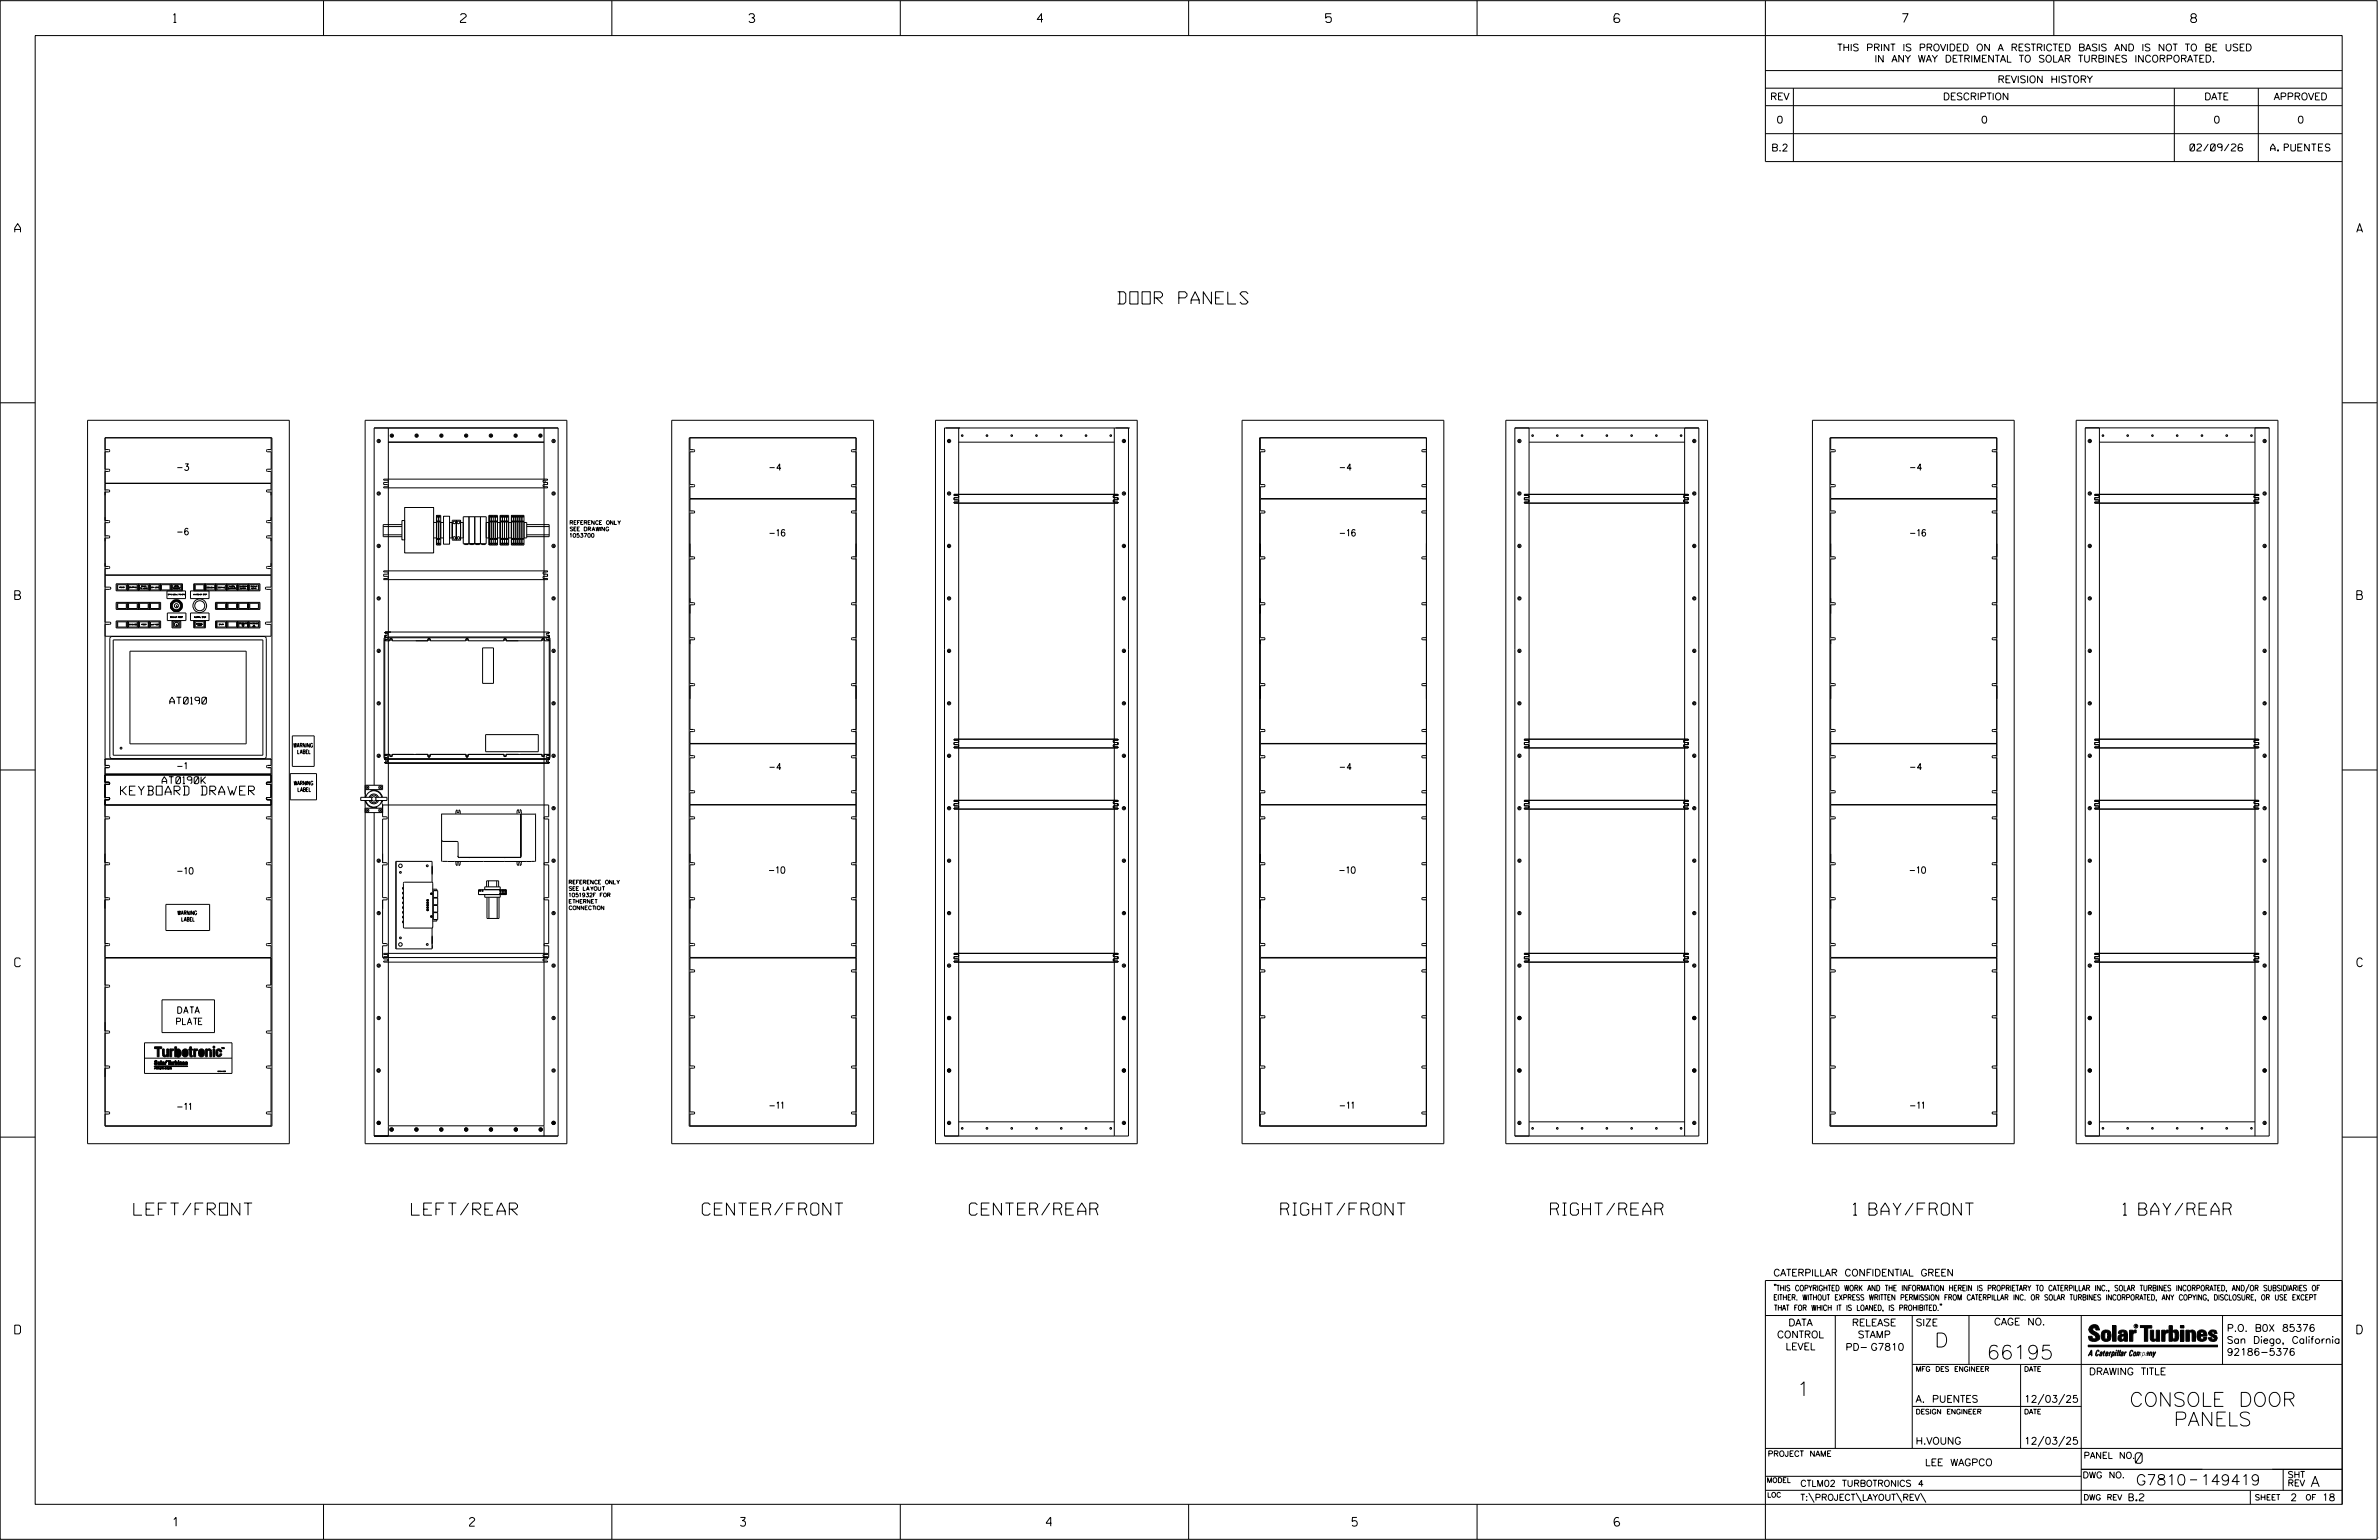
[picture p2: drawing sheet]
<svg xmlns="http://www.w3.org/2000/svg" width="864mm" height="559mm" viewBox="0 0 864 559" stroke-linecap="round" stroke-linejoin="round" font-family="sans-serif">
<defs><g id="words">
<g font-size="5.1">
<text x="702.3" y="488.8">D</text>
<text x="721.2" y="493.2">66195</text>
<text x="652.2" y="506.5">1</text>
<text x="773" y="510.3">CONSOLE DOOR</text>
<text x="789.1" y="517.4">PANELS</text>
</g>
<g font-size="4.4">
<text x="405.7" y="110.3">DOOR PANELS</text>
<text x="48.6" y="441">LEFT/FRONT</text>
<text x="149.4" y="441">LEFT/REAR</text>
<text x="254.9" y="441">CENTER/FRONT</text>
<text x="351.9" y="441">CENTER/REAR</text>
<text x="464.9" y="441">RIGHT/FRONT</text>
<text x="562.9" y="441">RIGHT/REAR</text>
<text x="672.7" y="441">1 BAY/FRONT</text>
<text x="770.7" y="441">1 BAY/REAR</text>
</g>
<g font-size="3.8">
<text x="775.1" y="531">0</text>
<text x="775.4" y="538.9">G7810</text>
<text x="798.8" y="538.9">149419</text>
<text x="838.8" y="539.5">A</text>
</g>
<g font-size="3.2">
<text x="63" y="8.2">1</text>
<text x="167.2" y="8.2">2</text>
<text x="271.8" y="8.2">3</text>
<text x="376.5" y="8.2">4</text>
<text x="481.2" y="8.2">5</text>
<text x="690.6" y="8.2">7</text>
<text x="795.3" y="8.2">8</text>
<text x="5.4" y="84.3">A</text>
<text x="855.5" y="84.3">A</text>
<text x="5.4" y="217.5">B</text>
<text x="855.6" y="217.5">B</text>
<text x="43.7" y="288.5">KEYBOARD DRAWER</text>
<text x="5.4" y="350.8">C</text>
<text x="855.6" y="350.8">C</text>
<text x="5.4" y="484">D</text>
<text x="855.6" y="484">D</text>
<text x="62.8" y="553.8">1</text>
<text x="170.4" y="553.8">2</text>
<text x="268.8" y="553.8">3</text>
<text x="379.8" y="553.8">4</text>
<text x="490.8" y="553.8">5</text>
<text x="585.9" y="553.8">6</text>
</g>
<g font-size="2.5">
<text x="666.9" y="18.5">THIS PRINT IS PROVIDED ON A RESTRICTED BASIS AND IS NOT TO BE USED</text>
<text x="680.5" y="22.6">IN ANY WAY DETRIMENTAL TO SOLAR TURBINES INCORPORATED.</text>
<text x="725.1" y="30">REVISION HISTORY</text>
<text x="642.6" y="36.3">REV</text>
<text x="705.3" y="36.3">DESCRIPTION</text>
<text x="800.2" y="36.3">DATE</text>
<text x="825.4" y="36.3">APPROVED</text>
<text x="644.9" y="44.7">0</text>
<text x="719.1" y="44.7">0</text>
<text x="803.5" y="44.7">0</text>
<text x="834" y="44.7">0</text>
<text x="643" y="54.8">B.2</text>
<text x="795" y="54.8">02/09/26</text>
<text x="824.2" y="54.8">A. PUENTES</text>
<text x="61.6" y="255.5">AT0190</text>
<text x="58.8" y="284.4">AT0190K</text>
<text x="643.8" y="463">CATERPILLAR CONFIDENTIAL GREEN</text>
<text x="645.1" y="485.5">CONTROL</text>
<text x="649.2" y="481.1">DATA</text>
<text x="672.3" y="481.1">RELEASE</text>
<text x="674.4" y="485.5">STAMP</text>
<text x="695.4" y="481.1">SIZE</text>
<text x="723.8" y="480.8">CAGE NO.</text>
<text x="808.4" y="483.1">P.O. B0X 85376</text>
<text x="648.2" y="489.8">LEVEL</text>
<text x="669.9" y="490">PD- G7810</text>
<text x="808.4" y="487.5">San Diego, California</text>
<text x="808.4" y="491.8">92186-5376</text>
<text x="758.3" y="498.9">DRAWING TITLE</text>
<text x="695.4" y="508.9">A. PUENTES</text>
<text x="734.8" y="508.9">12/03/25</text>
<text x="695.4" y="524.1">H.VOUNG</text>
<text x="734.8" y="524.1">12/03/25</text>
<text x="698.8" y="531.9">LEE WAGPCO</text>
<text x="772.8" y="544.6">B.2</text>
<text x="831.4" y="544.6">2</text>
<text x="842.9" y="544.6">18</text>
</g>
<g font-size="2.4">
<text x="64.4" y="170.7">-3</text>
<text x="279.3" y="170.7">-4</text>
<text x="486.4" y="170.7">-4</text>
<text x="693.4" y="170.7">-4</text>
<text x="279.3" y="194.5">-16</text>
<text x="486.4" y="194.5">-16</text>
<text x="693.4" y="194.5">-16</text>
<text x="64.4" y="279.1">-1</text>
<text x="279.3" y="279.4">-4</text>
<text x="486.4" y="279.4">-4</text>
<text x="693.4" y="279.4">-4</text>
<text x="64.4" y="317.2">-10</text>
<text x="279.2" y="316.9">-10</text>
<text x="486.2" y="316.9">-10</text>
<text x="693.3" y="316.9">-10</text>
<text x="64.1" y="371.8">PLATE</text>
<text x="64.5" y="367.7">DATA</text>
<text x="64.4" y="402.7">-11</text>
<text x="279.3" y="402.3">-11</text>
<text x="486.4" y="402.3">-11</text>
<text x="693.4" y="402.3">-11</text>
</g>
<g font-size="2.3">
<text x="756.4" y="529.2">PANEL NO.</text>
<text x="653.5" y="539.4">CTLM02 TURBOTRONICS 4</text>
<text x="756" y="536.3">DWG NO.</text>
<text x="830.4" y="539.3">REV</text>
<text x="830.4" y="536.2">SHT</text>
<text x="653.5" y="544.5">T:\PROJECT\LAYOUT\REV\</text>
</g>
<g font-size="2">
<text x="643.8" y="468.4">&quot;THIS COPYRIGHTED WORK AND THE INFORMATION HEREIN IS PROPRIETARY TO CATERPILLAR INC., SOLAR TURBINES INCORPORATED, AND/OR SUBSIDIARIES OF</text>
<text x="643.8" y="471.8">EITHER. WITHOUT EXPRESS WRITTEN PERMISSION FROM CATERPILLAR INC. OR SOLAR TURBINES INCORPORATED, ANY COPYING, DISCLOSURE, OR USE EXCEPT</text>
<text x="644" y="475.6">THAT FOR WHICH IT IS LOANED, IS PROHIBITED.&quot;</text>
<text x="641.7" y="528.5">PROJECT NAME</text>
<text x="756.3" y="544.3">DWG REV</text>
<text x="818.5" y="544.3">SHEET</text>
<text x="836.9" y="544.3">OF</text>
</g>
<g font-size="1.8">
<text x="695.4" y="497.6">MFG DES ENGINEER</text>
<text x="734.8" y="497.6">DATE</text>
<text x="695.4" y="513.1">DESIGN ENGINEER</text>
<text x="734.8" y="513.1">DATE</text>
<text x="641.3" y="538">MODEL</text>
<text x="641.5" y="543.3">LOC</text>
</g>
<g font-size="1.4">
<text x="207" y="190.3">REFERENCE ONLY</text>
<text x="207" y="195">1053700</text>
<text x="207" y="192.7">SEE DRAWING</text>
<text x="106.6" y="271.1">WARNING</text>
<text x="108.1" y="273.5">LABEL</text>
<text x="106.7" y="284.9">WARNING</text>
<text x="108.2" y="287.2">LABEL</text>
<text x="206.6" y="323.1">SEE LAYOUT</text>
<text x="206.6" y="320.8">REFERENCE ONLY</text>
<text x="206.6" y="327.8">ETHERNET</text>
<text x="206.6" y="325.4">1051932F FOR</text>
<text x="64.5" y="331.9">WARNING</text>
<text x="66" y="334.3">LABEL</text>
<text x="206.6" y="330.1">CONNECTION</text>
</g>
<text font-size=".9" x="775.1" y="481.7">R</text>
<g font-size=".4">
<text x="43.4" y="213.3">READY</text>
<text x="51.3" y="212.9">READY</text>
<text x="60.7" y="215.9">OFF</text>
<text x="62.2" y="215.9">LOCAL</text>
<text x="63.1" y="212.8">LOCAL</text>
<text x="64.5" y="215.9">REMOTE</text>
<text x="70.2" y="215.9">EMERGENCY STOP</text>
<text x="75" y="213.4">COOLDOWN</text>
<text x="79" y="213.4">STOPPING</text>
<text x="82.9" y="213.7">SUMMARY</text>
<text x="87" y="213">SHUTDOWN</text>
<text x="87.1" y="213.7">SUMMARY</text>
<text x="91" y="213">BACKUP</text>
<text x="46.8" y="226.8">ACKNOWLEDGE</text>
<text x="51.4" y="226.8">RESET</text>
<text x="54.7" y="226.8">LAMP TEST</text>
<text x="61.8" y="224.1">BACKUP RESET</text>
<text x="71.7" y="227.1">STOP</text>
<text x="79.5" y="226.8">START</text>
<text x="86.8" y="226.4">DECREASE</text>
<text x="90.8" y="226.4">INCREASE</text>
</g>
<text font-size=".3" x="78.9" y="388.9">1034040-903</text>
<text font-size=".2" x="60.3" y="385">R</text>
</g></defs>
<g fill="none" stroke="#000" stroke-width=".36">
<path d="M.1 .2h862.8v558.4h-862.8zM12.8 12.9h837.4v533h-837.4zM117.4 .2v12.7M222.1 .2v12.7M326.8 .2v12.7M431.5 .2v12.7M536.2 .2v12.7M587.9 5.5l-.5-.5h-1l-.5 1v1.7l.5 .4h1l.6-.4v-.6l-.6-.5h-1l-.5 .5M640.9 .2v58.4h209.3M745.6 .2v12.7M640.9 25.6h209.3M640.9 32h209.3"/>
<path d="M640.9 38.3h209.3M651 32v26.6M789.3 32v26.6M819.8 32v26.6M640.9 48.5h209.3M.1 146.2h12.7M31.8 152.5h73.2v262.5h-73.2zM38.1 158.9h60.6v249.8h-60.6zM98.4 158.9v4.2h-1.3l-.4 .4M141 155.3v253.2h56.5v-253.2M243.8 152.5h73.3v262.5h-73.3zM250.2 158.9h60.6v249.8h-60.6z"/>
<path d="M250.5 158.9v4.3h1.3l.4 .3M339.6 152.5h73.2v262.5h-73.2zM348 155.3v256.9M404.5 155.3v256.9M410.1 155.3h-67.2v256.9h66.7v-256.9M450.9 152.5h73.2v262.5h-73.2zM457.2 158.9h60.6v249.8h-60.6zM457.5 158.9v4.3h1.3l.4 .3M546.6 152.5h73.3v262.5h-73.3zM549.9 155.3h66.8v256.9h-66.8zM555.1 155.3v256.9M611.5 155.3v256.9"/>
<path d="M657.9 152.5h73.3v262.5h-73.3zM664.3 158.9h60.6v249.8h-60.6zM664.6 158.9v4.3h1.3l.4 .3M753.7 152.5h73.2v262.5h-73.2zM757 155.3h66.7v256.9h-66.7zM762.1 155.3v256.9M818.6 155.3v256.9M850.2 146.2h12.7M38.1 175.4h60.3v2.4h-1.3l-.4 .4M38.1 177.8h1.3l.4 .4M38.1 170.3h1.3l.4 .4M38.1 163.1h1.3l.4 .4"/>
<path d="M39.8 178.2h.1M39.8 163.5h.1M39.8 170.7h.1M39.8 178.2l-.4 .3h-1.3M39.8 163.5l-.4 .4h-1.3M39.8 170.7l-.4 .4h-1.3M96.7 178.2h.1M96.7 163.5h.1M96.7 170.7h.1M96.7 178.2l.4 .3h1.3v10.4h-1.3l-.4 .4M96.7 163.5l.4 .4h1.3v6.4h-1.3l-.4 .4M96.7 170.7l.4 .4h1.3v4.2h-60.3"/>
<path d="M141 174.7l-.4 .3h-1.3v.8h1.3l.4 .4-.4 .4h-1.3v.4h59.5v-.4h-1.3l-.4-.4M141 174.6l-.4-.4h-1.3v-.4h59.5v.4h-1.3l-.4 .4 .4 .4h1.3v.8h-1.3l-.4 .4M141 160.4h56.5M197.1 176.2h.1M198 174.6h.1M252.2 163.5h.1M252.2 176.2h.1M252.2 163.5l-.4 .4h-1.3v11.9h1.3l.4 .4M252.2 176.2l-.4 .4h-1.3v4.3h60.3M309.1 163.5h.1M309.1 176.2h.1M309.1 163.5l.4 .4h1.3"/>
<path d="M309.1 176.2l.4 .4h1.3M310.8 163.2h-1.3l-.4 .3M310.8 175.8h-1.3l-.4 .4M348 160.4h56.5M459.2 163.5h.1M459.2 176.2h.1M459.2 163.5l-.4 .4h-1.3v11.9h1.3l.4 .4M459.2 176.2l-.4 .4h-1.3v4.3h60.3M516.1 163.5h.1M516.1 176.2h.1M516.1 163.5l.4 .4h1.3M516.1 176.2l.4 .4h1.3"/>
<path d="M517.8 163.2h-1.3l-.4 .3M517.8 175.8h-1.3l-.4 .4M555.1 160.4h56.4M666.2 163.5h.1M666.2 176.2h.1M666.3 163.5l-.4 .4h-1.3v11.9h1.3l.4 .4M666.3 176.2l-.4 .4h-1.3v4.3h60.3M723.2 163.5h.1M723.2 176.2h.1M723.2 163.5l.3 .4h1.4M723.2 176.2l.3 .4h1.4M724.9 163.2h-1.4l-.3 .3"/>
<path d="M724.9 175.8h-1.4l-.3 .4M762.1 160.4h56.5M38.1 188.9h1.3l.4 .4M38.1 194.4h1.3l.4 .4M39.8 189.3h.1M39.8 194.8h.1M39.8 189.3l-.4 .4h-1.3M39.8 194.8l-.2 .4h-1.5M64.4 193.1h1.8M68.3 192.1l-.5-.4a1.32 1.32 0 0 0-.8 1.2 1.32 1.32 0 0 0 .7 1.2 .7 .7 0 0 0 .7-.7 .7 .7 0 0 0-.6-.7 .7 .7 0 0 0-.8 .6M96.7 189.3h.1M96.7 194.8h.1"/>
<path d="M96.7 189.3l.4 .4h1.3v4.7h-1.3l-.4 .4M96.7 194.8l.4 .4h1.3v10.3h-1.3l-.4 .4M98.4 189.1h.1M98.4 195h.1M139.1 194.1h6.8M139.1 191.1h6.8M145.9 190.4h-6.8v4.3h6.8M145.9 188.9h1v7h-1zM146.9 184.1h10.5v16.5h-10.5zM157.4 195.2h1M157.4 189.6h1M158.5 187v10.8h1.5v-10.8h-1.6v10.8"/>
<path d="M158.7 197.1h.3v.3h-.3zM158.7 187.3h.3v.3h-.3zM159.2 187v10.8M159.5 197.1h.3v.3h-.3zM159.5 187.3h.3v.3h-.3zM160 195.2h1M160 189.6h1M161 187.3h2.2v10.1h-2.2zM164.2 188.8h3v7.2h-3zM164.2 189.6h-1v5.6h1M165.7 188.8v7.2M167.2 189.6h1"/>
<path d="M167.2 195.2h1M168.2 187.5h8.3v9.8h-8.3zM168.5 197.3l.1 .3h1.3l.1-.3M170.3 187.5v9.8M170.6 197.3v.3h1.4v-.3M172.3 187.5v9.8M172.6 197.3l.1 .3h1.4v-.3M174.4 187.5v9.8M174.7 197.3l.1 .3h1.3l.1-.3M176.5 189.6h1M176.5 195.2h1M177.6 187v10.8h3v-10.8h-3.1v10.8"/>
<path d="M177.8 197.1h.3v.3h-.3zM177.8 187.3h.3v.3h-.3zM178.3 187v10.8M178.6 197.1h.2v.3h-.2zM178.6 195.4h.2v.3h-.2zM178.6 187.3h.2v.3h-.2zM178.6 189.1h.2v.3h-.2zM179.1 187v10.8M179.3 197.1h.3v.3h-.3zM179.3 187.3h.3v.3h-.3zM179.8 187v10.8M180.1 197.1h.2v.3h-.2z"/>
<path d="M180.6 189.6h1M180.6 195.2h1M181.6 187h3v10.8h-3zM181.6 187v10.8M181.9 197.1h.3v.3h-.3zM181.9 187.3h.3v.3h-.3zM182.4 187v10.8M182.6 197.1h.3v.3h-.3zM182.6 187.3h.3v.3h-.3zM183.1 187v10.8M183.4 197.1h.3v.3h-.3zM183.9 187v10.8"/>
<path d="M184.1 197.1h.3v.3h-.3zM184.1 187.3h.3v.3h-.3zM184.6 195.2h1M184.6 189.6h1M185.6 187h4.6v10.8h-4.6zM185.7 187v10.8M185.9 197.1h.3v.3h-.3zM186.5 187v10.8M186.7 197.1h.3v.3h-.3zM186.7 187.3h.3v.3h-.3zM187.2 187v10.8M187.4 197.1h.3v.3h-.3z"/>
<path d="M187.4 187.3h.3v.3h-.3zM188 187v10.8M188.2 197.1h.3v.3h-.3zM188.2 187.3h.3v.3h-.3zM188.7 187v10.8M188.9 197.1h.3v.3h-.3zM188.9 187.3h.3v.3h-.3zM189.4 187v10.8M189.7 197.1h.3v.3h-.3zM190.2 189.6h1v5.6h-1M191.2 190.4h8.2v4.3h-8.2M191.2 194.1h8.2"/>
<path d="M191.2 191.1h8.2M252.2 185.8l-.4 .4h-1.3v15.8h1.3l.4 .4-.4 .4h-1.3v15.9h1.3l.4 .4M252.2 185.8h.1M309.1 185.8l.4 .4h1.3M309.1 185.8h.1M310.8 181.1h-60.3v4.3h1.3l.4 .4M310.8 185.4h-1.3l-.4 .4M404.1 180.2l.4-.4h1.3v-.4h-59.5v.4l1.5 .1 .2 .3-.4 .4h-1.3v.8h1.3l.4 .4-.4 .4h-1.3v.4h59.5v-.4h-1.3l-.4-.4M404.1 180.2l.4 .4h1.3v.8h-1.3l-.4 .4M404.1 180.2h.1M404.1 181.8h.1M459.2 185.8l-.4 .4h-1.3v15.8h1.3l.4 .4-.4 .4h-1.3v15.9h1.3l.4 .4"/>
<path d="M459.2 185.8h.1M516.1 185.8l.4 .4h1.3M516.1 185.8h.1M517.8 181.1h-60.3v4.3h1.3l.4 .4M517.8 185.4h-1.3l-.4 .4M611.2 180.2l.3-.4h1.3v-.4h-59.4v.4h1.5l.2 .4-.5 .4h-1.2v.8h1.2l.5 .4-.5 .4h-1.2v.4h59.4v-.4h-1.3l-.3-.4M611.2 180.2l.3 .4h1.3v.8h-1.3l-.3 .4M611.2 180.2h.1M611.2 181.8h.1M666.3 185.8h.1M666.3 185.8l-.4 .4h-1.3v15.8h1.3l.4 .4-.4 .4h-1.3v15.9h1.3l.4 .4M723.2 185.8h.1"/>
<path d="M723.2 185.8l.3 .4h1.4M724.9 185.4h-1.4l-.3 .4M724.9 181.1h-60.3v4.3h1.3l.4 .4M762.1 180.2l-.4 .4h-1.3v.8h1.3l.4 .4M762.1 181.8l-.4 .4h-1.3v.4h59.5v-.4h-1.3l-.4-.4M762.1 180.2h.1M762.1 181.8h.1M818.2 180.2h.1M818.2 181.8h.1M818.2 180.2l.4-.4h1.3v-.4h-59.5v.4h1.3l.4 .4M818.2 180.2l.4 .4h1.3v.8h-1.3l-.4 .4M38.1 208.7h60.3v4.3h-1.7l-.4 .5 .4 .4h1.7v11.8"/>
<path d="M38.1 205.5h1.3l.4 .4M38.1 213h1.7l.4 .5-.4 .4h-1.7M39.8 205.9h.1M39.8 205.9l-.4 .4h-1.3M42.2 211.8h24.1v2.6h-24.1zM42.2 218.6h16.1v2.5h-16.1zM42.5 211.8v2.6M42.5 218.6v2.5M42.7 212.2h3.2v1.9h-3.2zM42.7 218.9h3.2v1.9h-3.2zM46.1 211.8v2.6M46.1 218.6v2.5"/>
<path d="M46.4 211.8v2.6M46.4 218.6v2.5M46.7 212.2h3.1v1.9h-3.1zM46.7 218.9h3.1v1.9h-3.1zM47.2 213h-.3l.3 .2-.3 .1M47.3 212.9h.2M47.4 212.9v.5M47.6 213.4l.1-.5 .2 .5M47.6 213.2h.2M48 213.1l.2-.1-.2-.1v.5M48.1 213.1l.1 .3M48.3 212.9h.3"/>
<path d="M48.4 212.9v.5M48.7 212.9v.5M49.1 212.9v.5l-.3-.5v.5M49.5 213h-.3l.1 .4 .1-.2M50.1 211.8v2.6M50.1 218.6v2.5M50.4 211.8v2.6M50.4 218.6v2.5M50.7 212.2h3.1v1.9h-3.1zM50.7 218.9h3.1v1.9h-3.1zM50.9 213.3h.3M51.1 213.3v.4"/>
<path d="M52.1 213.3v.4h.3M52.8 213.7l.2-.4 .1 .4M52.8 213.5h.3M53.2 213.3l.3 .1-.2 .3zM54 211.8v2.6M54 218.6v2.5M54.4 211.8v2.6M54.4 218.6v2.5M54.6 212.2h3.1v1.9h-3.1zM54.6 218.9h3.1v1.9h-3.1zM55.7 212.9v.5l-.3-.5v.5M56.2 212.9v.5h.2"/>
<path d="M56.9 213.4l.1-.5 .2 .5M57 213.2h.1M57.3 212.9l.3 .2-.2 .3zM58 211.8v2.6M58 218.6v2.5M58.3 211.8v2.6M58.6 212.2h3.1v1.9h-3.1zM60.6 214.4h6.7v2.8h-6.7zM62 211.8v2.5M62.3 211.8v2.6M62.4 215.4l-.2 .6M62.5 212.2h3.2v1.9h-3.2z"/>
<path d="M62.5 213.1h3.2M63 213.6l.3-.2h-.3v.4M63.1 213.6l.2 .2M63.4 213.6h.1M63.6 213.4h-.2v.4h.2M63.7 213.8v-.4l.2 .4 .2-.4v.4M64.6 213.4h.2M64.7 213.4v.4M64.7 215.4l-.2 .6M64.9 213.6h.2M65.2 213.4h-.3v.4h.3M65.9 211.8v2.5"/>
<path d="M69.1 214.4h6.8v2.8h-6.8zM70.3 211.8h24.1v2.6h-24.1zM70.6 211.8v2.6M70.9 212.2h3.1v1.9h-3.1zM74.3 211.8v2.6M74.6 211.8v2.6M74.8 212.2h3.2v1.9h-3.2zM78.2 211.8v2.6M78.2 218.6h16.2v2.5h-16.2zM78.5 211.8v2.6M78.5 218.6v2.5M78.8 212.2h3.1v1.9h-3.1z"/>
<path d="M78.8 218.9h3.1v1.9h-3.1zM82.2 211.8v2.6M82.2 218.6v2.5M82.5 211.8v2.6M82.5 218.6v2.5M82.8 212.2h3.1v1.9h-3.1zM82.8 218.9h3.1v1.9h-3.1zM83.2 213l.2-.5 .1 .5M83.3 212.8h.2M83.6 212.5v.5M83.6 213l.4-.5 .2 .5M83.9 212.8h.2"/>
<path d="M84.3 212.8l.2-.2-.2-.1v.5M84.4 212.8l.2 .2M84.7 213v-.5l.1 .5 .2-.5v.5M86.1 211.8v2.6M86.1 218.6v2.5M86.5 211.8v2.6M86.5 218.6v2.5M86.7 212.2h3.2v1.9h-3.2zM86.7 218.9h3.2v1.9h-3.2zM90.1 211.8v2.6M90.1 218.6v2.5M90.4 211.8v2.6"/>
<path d="M90.4 218.6v2.5M90.7 212.2h3.1v1.9h-3.1zM90.7 218.9h3.1v1.9h-3.1zM91.2 213.7l.2-.4 .1 .4M91.3 213.6h.2M91.9 213.4l-.3 .1 .3 .1M92 213.3h.3M92.1 213.3v.4M92.7 213.3l-.1 .4-.2-.4v.4M92.8 213.5h.2M93.1 213.3h-.3v.4h.3M94.1 211.8v2.6"/>
<path d="M94.1 218.6v2.5M96.7 205.9h.1M96.7 205.9l.4 .4h1.3v2.3h-60.3M139.3 207.2h59.5v.3h-1.3l-.4 .5 .4 .4h1.3v.7h-1.3l-.4 .5 .4 .3h1.3v.4h-59.5v-.4h1.3l.4-.3-.4-.5h-1.3v-.7h1.3l.4-.4-.4-.5h-1.3zM197.1 207.9v.1M197.1 209.5h.1M198 208h.1M252.2 219.1l-.4 .4h-1.3v11.9h1.3l.4 .4M252.2 202.4h.1M252.2 219.1h.1M309.1 219.1l.4 .4h1.3M309.1 202.4h.1"/>
<path d="M309.1 219.1h.1M310.8 202h-1.3l-.4 .4 .4 .4h1.3M310.8 218.7h-1.3l-.4 .4M459.2 219.1l-.4 .4h-1.3v11.9h1.3l.4 .4M459.2 202.4h.1M459.2 219.1h.1M516.1 219.1l.4 .4h1.3M516.1 202.4h.1M516.1 219.1h.1M517.8 202h-1.3l-.4 .4 .4 .4h1.3M517.8 218.7h-1.3l-.4 .4M666.3 202.4h.1"/>
<path d="M666.3 219.1h.1M666.3 219.1l-.4 .4h-1.3v11.9h1.3l.4 .4M723.2 202.4h.1M723.2 219.1h.1M723.2 219.1l.3 .4h1.4M724.9 202h-1.4l-.3 .4 .3 .4h1.4M724.9 218.7h-1.4l-.3 .4M38.1 225.7h1.7l.4 .4-.4 .5h-1.7M40.1 231.2l.5-.2h55.3l.5 .2 .3 .5v42.8l-.3 .5-.5 .3h-55.3l-.5-.3-.2-.5v-42.8zM41.1 232.2h54.3v41.8h-54.3zM42.2 225.3h16.1v2.6h-16.1zM42.5 225.3v2.6"/>
<path d="M42.7 225.6h3.2v1.9h-3.2zM46.1 225.3v2.6M46.4 225.3v2.6M46.7 225.6h3.1v1.9h-3.1zM47.2 236.3h42.2v33.6h-42.2zM50.1 225.3v2.6M50.4 225.3v2.6M50.7 225.6h3.1v1.9h-3.1zM54 225.3v2.6M54.4 225.3v2.6M54.6 225.6h3.1v1.9h-3.1zM58 225.3v2.6"/>
<path d="M60.7 222.4h6.8v2.8h-6.8zM62.4 225.3h3.2v2.5h-3.2zM62.8 225.3v2.5M63.1 225.6h1.9v1.9h-1.9zM64 226.6h.1M64.5 227.2l-.5-.8 .3 .8M64.5 220.4l-.6-.7 .4 .8M65.3 225.3v2.5M69.1 222.4h6.8v2.8h-6.8zM70.3 225.3h4.3v2.5h-4.3zM70.6 225.3v2.5M70.9 225.6h3.1v1.9h-3.1z"/>
<path d="M70.9 223.7v.5l-.3-.5v.5M71.4 223.9l.3-.1-.3-.1v.5M71.6 226.2v.4l-.3-.4v.4M71.6 223.9l.1 .3M71.8 224.2v-.5l.2 .5 .1-.5v.5M72.2 226.4l.2-.2h-.2v.4M72.2 224.2l.2-.5 .1 .5M72.3 224h.2M72.3 226.4l.1 .2M72.6 226.6v-.4l.1 .4 .1-.4v.4M72.6 223.7v.5h.2M73 226.6l.1-.4 .2 .4"/>
<path d="M73 226.4h.2M73.3 226.2v.4h.3M73.6 223.8h-.3l.3 .2-.3 .1M73.7 223.7h.2M73.8 223.7v.5M74.3 225.3v2.5M74.4 223.9l.3-.1-.3-.1v.5M78.2 225.3h16.2v2.6h-16.2zM78.6 225.3v2.6M78.8 225.6h3.1v1.9h-3.1zM82.2 225.3v2.6M82.5 225.3v2.6"/>
<path d="M82.8 225.6h3.1v1.9h-3.1zM86.1 225.3v2.6M86.5 225.3v2.6M86.7 225.6h3.2v1.9h-3.2zM87.8 226.7h.9l-.5 .7zM90.1 225.3v2.6M90.4 225.3v2.6M90.7 225.6h3.1v1.9h-3.1zM92.2 226.7l.4 .7h-.9zM94.1 225.3v2.6M98.4 225.7h-1.7l-.4 .4 .4 .5h1.7v4.3h-60.3M139.6 231.4l.6-.3h58.7l.5 .3 .3 .6v42.7l-.3 .6-.5 .3h-58.7l-.6-.3-.2-.6v-42.7z"/>
<path d="M139.7 231.7l.5-.3 58.9 .1 .3 .5-.1 43-.4 .3-59-.1-.2-.5zM140.8 231.7l-.2-.3-.8-.1v-.8h.8l.2-.4-.2-.3-.8-.1v-.4h59.5v.4l-.8 .1-.2 .4 .2 .3h.8v.8l-.8 .1-.2 .3M141.9 231.7h.1M142 231.7l-.4 .2-.1 .6h-1.7v-.4h.8l.2-.4M155.7 231.7h.1M155.8 231.7l-.4 .2v.6h-13.1v-.6l-.3-.2M169.5 231.7h.1M169.5 231.7l-.3 .2v.6h-13.1v-.6l-.3-.2M175.2 235.1h3.9v12.9h-3.9zM183.3 231.7l-.3 .2v.6h-13.1v-.6l-.4-.2M183.3 231.7h.1M197.1 231.7l-.3 .2-.1 .6h-13v-.6l-.4-.2"/>
<path d="M197.1 231.7l.4 .2 .1 .6h1.7v-.4h-.8l-.2-.4M197.1 231.7h.1M252.2 231.8l-.4 .4h-1.3v15.8h1.3l.4 .4M252.2 231.8h.1M309.1 231.8l.4 .4h1.3M309.1 231.8h.1M310.8 231.4h-1.3l-.4 .4M459.2 231.8l-.4 .4h-1.3v15.8h1.3l.4 .4M459.2 231.8h.1M516.1 231.8l.4 .4h1.3M516.1 231.8h.1M517.8 231.4h-1.3l-.4 .4"/>
<path d="M666.3 231.8h.1M666.3 231.8l-.4 .4h-1.3v15.8h1.3l.4 .4M723.2 231.8h.1M723.2 231.8l.3 .4h1.4M724.9 231.4h-1.4l-.3 .4M252.2 248.4l-.4 .4h-1.3v15.9h1.3l.4 .4M252.2 248.4h.1M309.1 248.4l.4 .4h1.3M309.1 248.4h.1M310.8 248h-1.3l-.4 .4M459.2 248.4l-.4 .4h-1.3v15.9h1.3l.4 .4M459.2 248.4h.1"/>
<path d="M516.1 248.4l.4 .4h1.3M516.1 248.4h.1M517.8 248h-1.3l-.4 .4M666.3 248.4h.1M666.3 248.4l-.4 .4h-1.3v15.9h1.3l.4 .4M723.2 248.4h.1M723.2 248.4l.3 .4h1.4M724.9 248h-1.4l-.3 .4M.1 279.4h12.7M38.1 275.4h60.3v2.3h-1.3l-.4 .5M38.1 278.6h1.4M38.1 277.7h1.4"/>
<path d="M39.4 277.7l.4 .5-.4 .4M39.8 278.1h.1M39.9 278.1h.1M96.7 278.1h.1M96.7 278.2l.4 .4h1.3v2.3h-60.3M96.8 278.1h.1M106.1 267h8v11.1h-8zM141.9 274.5h.1M155.7 274.5h.1M155.8 274.5l-.4-.2-.1-.5h-13v.5l-.3 .2M169.5 274.5h.1M169.5 274.5l-.3-.2v-.5h-13.1v.5l-.3 .2"/>
<path d="M176.3 266.6h19.1v6.2h-19.1zM183.3 274.5h.1M183.3 274.5l-.3-.2v-.5h-13.1v.5l-.4 .2M197.1 274.5l-.3-.2-.1-.5h-13v.5l-.4 .2M197.1 274.5h.1M197.5 274.1l-.4 .4M197.5 273.8h1.8v.3l-.8 .1-.2 .3 .2 .4h.8v.8l-.8 .1-.2 .3 .2 .4h.8v.4h-59.5v-.4h.8l.2-.4-.2-.3-.8-.1v-.8h.8l.2-.4-.2-.3-.8-.1v-.3h1.7l.1 .5 .3 .2M252.2 265.1l-.4 .4h-1.3v4.3h60.3M252.2 274.6l-.4 .4h-1.3v11.9h1.3l.4 .4-.4 .4h-1.3v4.3h60.3M252.2 265.1h.1M252.2 274.6h.1M309.1 265.1l.4 .4h1.3"/>
<path d="M309.1 274.6l.4 .4h1.3M309.1 265.1h.1M309.1 274.6h.1M310.8 269.9h-60.3v4.3h1.3l.4 .4M310.8 264.7h-1.3l-.4 .4M310.8 274.2h-1.3l-.4 .4M404.1 269l.4-.4h1.3v-.4h-59.5v.4h1.3l.4 .4-.2 .4h-1.5v.8h1.3l.4 .4-.2 .4h-1.5v.4h59.5v-.4h-1.3l-.4-.4M404.1 269l.4 .4h1.3v.8h-1.3l-.4 .4M404.1 269h.1M404.1 270.6h.1M459.2 265.1l-.4 .4h-1.3v4.3h60.3M459.2 274.6l-.4 .4h-1.3v11.9h1.3l.4 .4-.4 .4h-1.3v4.3h60.3"/>
<path d="M459.2 265.1h.1M459.2 274.6h.1M516.1 265.1l.4 .4h1.3M516.1 274.6l.4 .4h1.3M516.1 265.1h.1M516.1 274.6h.1M517.8 269.9h-60.3v4.3h1.3l.4 .4M517.8 264.7h-1.3l-.4 .4M517.8 274.2h-1.3l-.4 .4M611.2 269l.3-.4h1.3v-.4h-59.4v.4h1.2l.5 .4-.2 .4h-1.5v.8h1.2l.5 .4-.2 .4h-1.5v.4h59.4v-.4h-1.3l-.3-.4M611.2 269l.3 .4h1.3v.8h-1.3l-.3 .4M611.2 269h.1"/>
<path d="M611.2 270.6h.1M666.3 265.1h.1M666.3 265.1l-.4 .4h-1.3v4.3h60.3M666.3 274.6l-.4 .4h-1.3v11.9h1.3l.4 .4M666.3 274.6h.1M723.2 265.1h.1M723.2 265.1l.3 .4h1.4M723.2 274.6h.1M724.9 264.7h-1.4l-.3 .4M724.9 274.2h-1.4l-.3 .4 .3 .4h1.4M724.9 269.9h-60.3v4.3h1.3l.4 .4M762.1 269l-.4-.4h-1.3v-.4h59.5v.4h-1.3l-.4 .4"/>
<path d="M762.1 269h.1M762.1 270.6h.1M762.1 269l-.4 .4h-1.3v.8h1.3l.4 .4M818.2 270.6l.4 .4h1.3v.4h-59.5v-.4h1.3l.4-.4M818.2 269l.4 .4h1.3v.8h-1.3l-.4 .4M818.2 269h.1M818.2 270.6h.1M850.2 279.4h12.7M38.1 281.1h60.3v2.7M38.1 283.8h1.3l.4 .4-.4 .4h-1.3M38.1 289.4h1.3l.4 .4M38.1 296.4h1.3l.4 .4-.4 .3h-1.3"/>
<path d="M38.1 292.1h60.3M39.4 283.8l.4 .4-.4 .4M39.4 289.4l.4 .4-.4 .4M39.8 296.8h.1M39.8 289.8l-.4 .4h-1.3M39.8 289.8h.1M96.7 289.8h.1M96.7 289.8l.4 .4M96.7 296.8h.1M97.1 284.6h1.3M97.1 283.8h1.3M97.1 290.2h1.3"/>
<path d="M97.1 289.4h1.3M97.1 283.8l-.4 .4 .4 .4M97.1 289.4l-.4 .4M98.4 290.2v6.2h-1.3l-.4 .4 .4 .3h1.3v15.9h-1.3l-.4 .4 .4 .4h1.3v11.9h-1.3l-.4 .4 .4 .4h1.3v15.9h-1.3l-.4 .4 .4 .3h1.3v4.4h-60.3M98.4 284.6v4.8M105.4 280.7h9.5v9.5h-9.5zM132.5 287.7l.3 .8-.2 .8M132.5 284.9h6.4v1.6h-6.4M132.5 293.3h6.4M132.5 289.3v-136.8h73.3v262.5h-73.3v-124.5M132.5 294.9h6.4M132.6 290.5a3.5 3.5 0 0 0 4.2 2.6l.1 .2"/>
<path d="M132.8 290.5a2.96 2.96 0 0 0 2.9 2.4 2.96 2.96 0 0 0 2.9-2.4M132.8 289.3a2.96 2.96 0 0 1 2.9-2.4 2.96 2.96 0 0 1 2.9 2.4M133.2 285.6h.3v.3h-.3zM133.2 293.9h.3v.3h-.3zM134 290.5a1.8 1.8 0 0 0 1.7 1.2 1.8 1.8 0 0 0 1.7-1.2M134 289.3a1.8 1.8 0 0 1 1.7-1.2 1.8 1.8 0 0 1 1.7 1.2M134.4 290.5a1.37 1.37 0 0 0 1.3 .8 1.37 1.37 0 0 0 1.2-.8M134.4 289.3a1.37 1.37 0 0 1 1.3-.8 1.37 1.37 0 0 1 1.2 .8M134.5 286.5l.1 .2a3.5 3.5 0 0 1 4.2 2.6M135.2 289.3h-4.2v1.2h4.2M135.8 284.9v-129.6h66.8v256.9h-66.8v-117.3M136.2 289.3h4.3v1.2h-4.3"/>
<path d="M137.9 285.6h.3v.3h-.3zM137.9 293.9h.3v.3h-.3zM138.8 290.5l-.2 .8 .3 .8M138.9 292.1h60.3v4.3h-1.3l-.4 .4 .4 .4h1.3v15.8h-1.3l-.4 .4 .4 .4h1.3v11.9h-1.3l-.4 .4 .4 .4h1.3v15.9h-1.3l-.4 .4 .4 .4h1.3v4.3h-60.3v-4.3h1.3l.4-.4M138.9 292.1v4.3h1.3l.4 .4M140.6 296.8h.1M140.6 296.8l-.4 .4h-1.3v15.8h1.3l.4 .4M160.3 295.4h28.4l.4 .4M160.3 295.3v17.2h34.1l-.1-17.1M167.1 295.3l-.1-1-.4-.4v.9l-.3 .1-.3-.1-.1-.9-.2 .1-.2 1.3M189.1 295.3v15.4l-.4 .4M189.2 295.3v15.5l-.5 .5"/>
<path d="M189.3 295.3l-.2-1.4-.3-.1v.8l-.3 .2-.3-.2v-.8l-.5 .4v1.1M194.4 295.3l-5.2 .1M194.4 297.1h.1M194.4 296.9h.1M252.2 296.8l-.4 .3h-1.3v15.9h1.3l.4 .4M252.2 287.3h.1M252.2 296.8h.1M309.1 296.8l.4 .3h1.3M309.1 287.3h.1M309.1 296.8h.1M310.8 292.1h-60.3v4.3h1.3l.4 .4M310.8 286.9h-1.3l-.4 .4 .4 .4h1.3"/>
<path d="M310.8 296.4h-1.3l-.4 .4M404.1 291.2l.4-.4h1.3v-.4h-59.5v.4h1.3l.4 .4-.4 .4h-1.3v.8h1.3l.4 .4-.4 .4h-1.3v.4h59.5v-.4h-1.3l-.4-.4M404.1 291.2l.4 .4h1.3v.8h-1.3l-.4 .4M404.1 291.2h.1M404.1 292.8h.1M459.2 296.8l-.4 .3h-1.3v15.9h1.3l.4 .4M459.2 287.3h.1M459.2 296.7v.1M516.1 296.8l.4 .3h1.3M516.1 287.3h.1M516.1 296.7v.1M517.8 292.1h-60.3v4.3h1.3l.4 .4"/>
<path d="M517.8 286.9h-1.3l-.4 .4 .4 .4h1.3M517.8 296.4h-1.3l-.4 .4M611.2 291.2l.3-.4h1.3v-.4h-59.4v.4h1.2l.5 .4-.5 .4h-1.2v.8h1.2l.5 .4-.5 .4h-1.2v.4h59.4v-.4h-1.3l-.3-.4M611.2 291.2l.3 .4h1.3v.8h-1.3l-.3 .4M611.2 291.2h.1M611.2 292.8h.1M666.3 287.3l-.4 .4h-1.3v4.3h60.3M666.3 296.8l-.4 .3h-1.3v15.9h1.3l.4 .4M666.3 287.3h.1M666.3 296.7v.1M723.2 287.3h.1M723.2 296.7v.1"/>
<path d="M724.9 286.9h-1.4l-.3 .4 .3 .4h1.4M724.9 296.4h-1.4l-.3 .4 .3 .3h1.4M724.9 292.1h-60.3v4.3h1.3l.4 .4M762.1 291.2l-.4-.4h-1.3v-.4h59.5v.4h-1.3l-.4 .4M762.1 291.2l-.4 .4h-1.3v.8h1.3l.4 .4M762.1 292.8l-.4 .4h-1.3v.4h59.5v-.4h-1.3l-.4-.4M762.1 291.2h.1M762.1 292.8h.1M818.2 291.2l.4 .4h1.3v.8h-1.3l-.4 .4M818.2 291.2h.1M818.2 292.8h.1M38.1 313h1.3l.4 .4-.4 .4h-1.3"/>
<path d="M39.8 313.4h.1M96.7 313.4h.1M140.6 313.4h.1M140.6 313.4l-.4 .4h-1.3v11.9h1.3l.4 .4M143.8 312.6v31.7M156.8 314.1v3.2M156.9 314.6h.1M156.9 314.5h.1M156.9 315.9h.1M156.9 315.6h.1M156.9 316.9h.1M156.9 317h.1"/>
<path d="M160.3 304.8l.5 .5 5.3 .1 .2 5.3 .4 .4h22M160.9 305.3h.1M162.7 312.6h.1M164.9 312.6h.1M165.5 312.6h.1M165.5 312.6l.2 1.3 .2 .2 .1-.9 .3-.2 .3 .2v.9l.4-.5 .1-1M166.2 310.6l.2 .4 .4 .1M166.5 311.2v.1M166.7 311.2v.1M168.9 312.6h.1M169.2 312.6h.1M170.2 312.6h.1"/>
<path d="M170.3 311.2v.2M170.5 311.2v.1M170.5 312.6h.1M175.3 312.6h.1M175.7 312.6h.1M177.3 319.6v2.2M180.3 319.6v2.2M181.8 312.6h.1M182.1 312.6h.1M183.1 312.6h.1M183.2 311.3v.1M183.4 312.6h.1"/>
<path d="M185.1 311.2v.1M185.3 311.2v.1M185.5 311.2v.1M187.7 312.6l.2 1.3 .3 .2v-.9l.3-.2 .3 .2v.9l.4-.5 .1-1M188.2 312.6h.1M188.6 312.6h.1M188.7 311.1v.1M188.9 311.2v.1M190.8 312.6h.1M191.2 312.6h.1M192.8 312.6h.1M194.4 311.1l-.1 .1"/>
<path d="M194.4 307.4h.1M194.4 307.2h.1M252.2 313.4l-.4 .4h-1.3v11.9h1.3l.4 .4M252.2 313.4h.1M309.1 313.4l.4 .4h1.3M309.1 313.4h.1M310.8 313h-1.3l-.4 .4M459.2 313.4l-.4 .4h-1.3v11.9h1.3l.4 .4M459.2 313.4h.1M516.1 313.4l.4 .4h1.3M516.1 313.4h.1M517.8 313h-1.3l-.4 .4"/>
<path d="M666.3 313.4l-.4 .4h-1.3v11.9h1.3l.4 .4M666.3 313.4h.1M723.2 313.4h.1M724.9 313h-1.4l-.3 .4 .3 .4h1.4M38.1 325.7h1.3l.4 .4-.4 .4h-1.3M39.8 326.1h.1M60.2 328.2h15.9v9.4h-15.9zM96.7 326.1h.1M140.6 326.1h.1M140.6 326.1l-.4 .4h-1.3v15.9h1.3l.4 .4M146.1 322.6h.1M146.1 324.3l.1 .1"/>
<path d="M146.1 326.1h.1M146.1 329.6h.1M146.1 327.8l.1 .1M146.1 331.3h.1M146.1 333.1h.1M146.1 334.8h.1M146.2 323.8h-.1M146.2 325.5l-.1 .1M146.2 327.3h-.1M146.2 329l-.1 .1M146.2 330.8h-.1M146.2 332.5l-.1 .1"/>
<path d="M146.2 334.3h-.1M146.2 322.1h-.1M146.2 322.1v.5M146.2 323.8v.6M146.2 325.5v.6M146.2 327.3v.6M146.2 329v.6M146.2 330.8v.5M146.2 332.5v.6M146.2 334.3v.5M146.2 323.8h.2M146.2 322.6h.2"/>
<path d="M146.2 325.5h.2M146.2 324.4h.2M146.2 326.1h.2M146.2 329.6h.2M146.2 327.9h.2M146.2 327.3h.2M146.2 329h.2M146.2 331.3h.2M146.2 330.8h.2M146.2 333.1h.2M146.2 332.5h.2M146.2 334.8h.2"/>
<path d="M146.2 334.3h.2M146.2 322.1h.2M146.5 320.3l.4-.2h9.8l.3 .2 .1 16.1-.2 .3-10 .1-.4-.2zM155.1 330h.3v.3h-.3zM155.1 326.5h.3v.4h-.3zM155.1 327.4h.3v.3h-.3zM155.1 329.1h.3v.4h-.3zM155.3 327.6h.1M155.3 326.7h.1M155.3 328.4h.1M155.3 329.3h.1M155.3 330.2h.1"/>
<path d="M156.5 324.2l.2 .2zM156.5 332.5l.2 .1zM156.8 320.1v-7.5h-13.1v31.7h13.1v-7.6M156.8 339.5v3.2M156.9 339.9h.1M157.1 322.7h1.5v.5M157.3 323.2h1.6v2.4h-1.6zM157.3 325.8h1.6v2.5h-1.6zM157.3 328.5h1.6v2.5h-1.6zM157.3 331.2h1.6v2.5h-1.6zM157.5 325.8h1.1M157.5 325.6v.2"/>
<path d="M157.5 328.3v.2M157.5 331v.2M157.5 333.7l1.1 .1M157.5 328.4h1.1M157.5 331.1h1.1M158.6 333.7v.5h-1.5M158.6 325.6v.2M158.6 328.3v.2M158.6 331v.2M158.6 323.1l-1.1 .1M173.7 322.8h10.1v1.8h-10.1zM176 322.8v-1h5.6v1"/>
<path d="M176.6 321.8v-2.2h4.4v2.2M177.5 325.6v7.7M180.5 325.6v7.7M181.2 325.6v7.7h-4.4v-7.7M181.6 324.6v1h-5.6v-1M252.2 326.1l-.4 .4h-1.3v15.9M252.2 326.1h.1M309.1 326.1l.4 .4h1.3M309.1 326.1h.1M310.8 325.7h-1.3l-.4 .4M459.2 326.1l-.4 .4h-1.3v15.8h1.3l.4 .5M459.2 326.1h.1"/>
<path d="M516.1 326.1l.4 .4h1.3M516.1 326.1h.1M517.8 325.7h-1.3l-.4 .4M666.3 326.1l-.4 .4h-1.3v15.8h1.3l.4 .5M666.3 326.1h.1M723.2 326.1h.1M724.9 325.7h-1.4l-.3 .4 .3 .4h1.4M38.1 342.4h1.3l.4 .4-.4 .3h-1.3M38.1 357.4h1.3l.4 .5-.4 .3h-1.3M38.1 347.6h60.3v9.8l-1.5 .1-.2 .4 .4 .3h1.3v15.9h-1.3l-.4 .4 .4 .4h1.3v11.9h-1.3l-.4 .4 .2 .3 1.5 .1v15.8h-1.3l-.4 .4 .4 .4h1.3v4.3h-60.3M39.8 342.8h.1M39.8 357.8h.1"/>
<path d="M96.7 342.8h.1M96.7 357.8h.1M140.6 342.8h.1M140.8 346.4v.7M140.8 348v.7M156.8 343v1M156.9 342.4h.1M156.9 342.2h.1M156.9 340h.1M156.9 341.2h.1M156.9 341h.1M197.1 346.7h.1"/>
<path d="M197.1 348.3h.1M197.1 346.7l.4-.3h1.3v-.5h-59.5v.5h1.3l.4 .3-.4 .4h-1.3v.8h1.3l.4 .4-.4 .4h-1.3v.4h59.5v-.4h-1.3l-.4-.4M197.1 346.7l.4 .4h1.3v.8h-1.3l-.4 .4M250.5 342.3h1.3l.4 .5M252.2 352.3h.1M252.2 342.8l-.4 .3h-1.3v4.3h60.3M252.2 352.3l-.4 .4h-1.3v15.9l1.3-.1 .4 .5M252.2 342.7h.1M309.1 352.3h.1M309.1 342.8l.4 .3h1.3M309.1 352.3l.4 .4h1.3M309.1 342.7h.1"/>
<path d="M310.8 347.6h-60.3v4.3h1.3l.4 .4M310.8 342.3h-1.3l-.4 .5M310.8 351.9h-1.3l-.4 .4M404.1 346.7l.4-.4h1.3v-.4h-59.5v.4h1.3l.4 .4-.4 .4h-1.3v.8h1.3l.4 .4-.4 .4h-1.3v.4h59.5v-.4h-1.3l-.4-.4M404.1 346.7l.4 .4h1.3v.8h-1.3l-.4 .4M404.1 346.7h.1M404.1 348.3h.1M459.2 352.3h.1M459.2 342.8l-.4 .3h-1.3v4.3h60.3M459.2 352.3l-.4 .4h-1.3v15.9l1.3-.1 .4 .5M459.2 342.7h.1M516.1 352.3h.1"/>
<path d="M516.1 352.3l.4-.4h1.3v-4.3h-60.3v4.3h1.3l.4 .4M516.1 342.8l.4 .3h1.3M516.1 352.3l.4 .4h1.3v15.9l-1.3-.1-.4 .5M516.1 342.7h.1M517.8 342.3h-1.3l-.4 .5M611.2 346.7l.3-.4h1.3v-.4h-59.4v.4h1.2l.5 .4-.5 .4h-1.2v.8l1.5 .1 .2 .3-.5 .4h-1.2v.4h59.4v-.4h-1.3l-.3-.4M611.2 346.7l.3 .4h1.3v.8h-1.3l-.3 .4M611.2 346.7h.1M611.2 348.3h.1M666.2 352.3h.1M666.3 342.8l-.4 .3h-1.3v4.3h60.3M666.3 352.3l-.5 .4h-1.2v15.9l1.2-.1 .5 .5"/>
<path d="M666.3 342.7h.1M723.1 352.3h.1M723.2 352.3l.3 .4h1.3M723.2 342.7h.1M724.8 347.6h-60.2v4.3l1.5 .1 .2 .3M724.8 351.9h-1.3l-.3 .4M724.9 342.3h-1.4l-.3 .5 .3 .3h1.4M762.1 346.7l-.4 .4h-1.3v.8h1.3l.4 .4M762.1 348.3l-.4 .4h-1.3v.4h59.5v-.4h-1.3l-.4-.4M762.1 346.7h.1M762.1 348.3h.1M818.2 346.7h.1"/>
<path d="M818.2 348.3h.1M818.2 346.7l.4-.4h1.3v-.4h-59.5v.4h1.3l.4 .4M818.2 346.7l.4 .4h1.3v.8h-1.3l-.4 .4M38.1 374.1h1.3l.4 .4-.4 .4h-1.3M39.8 374.5h.1M52.5 378.4h31.7v11.1h-31.7zM56.1 379.8h2.6v.7h-1v3h-.6v-3h-1zM58.8 362.8h19.1v11.9h-19.1zM63.4 379.8h.7v1.2a1.02 1.02 0 0 1 1.3-.1 1.02 1.02 0 0 1 .4 1.2l-.2 .9a.89 .89 0 0 1-1.5 .3l-.7 .2zM68.9 379.8h.6v.8h.3v.5h-.3v1.7l.3 .2v.5h-.5l-.4-.4v-2h-.4v-.5h.4zM77.3 379.6h.7v.7h-.7zM96.7 374.5h.1"/>
<path d="M252.2 369h.1M252.2 369l-.4 .4h-1.3v17.4h1.3l.4 .4M309.1 369h.1M309.1 369l.4 .4h1.3M310.8 368.5h-1.3l-.4 .5M347.7 366.9h.1M404.6 366.9h.1M459.2 369h.1M459.2 369l-.4 .4h-1.3v17.4h1.3l.4 .4M516.1 369h.1M516.1 369l.4 .4h1.3v17.4h-1.3l-.4 .4M554.7 366.9h.1"/>
<path d="M666.2 369h.1M666.3 369l-.5 .4h-1.2v17.4h1.2l.5 .4M723.1 369h.1M723.2 369l.3 .4h1.3M724.8 368.5h-1.3l-.3 .5M761.8 366.9h.1M818.7 366.9h.1M38.1 386.8h1.3l.4 .4-.4 .4h-1.3M39.8 387.2h.1M52.5 384h31.7M56 386.8l12.1 .2zM56 386.9l12.1 .1z"/>
<path d="M56 386.9h12.1M56.2 385l.4-.2 .4 .2 .1 .3-.7-.2 .3 .4a.5 .5 0 0 1 .2 .8 .5 .5 0 0 1-.8-.1l-.1-.3 .6 .3 .1-.2-.5-.5zM56.3 387.4l-.1 .3zM56.3 387.3v.6h-.3zM57.1 387.5l.2 .4-.3-.1zM57.3 387.7h.1M57.5 387.4v.5zM57.7 386.2v-.9h.2l.2 .9-.4 .2M57.7 387.7h.1M57.7 387.5v.4zM58 387.5l-.1 .4zM58.3 384.9h.3v1.4h-.3z"/>
<path d="M58.3 387.5l.1 .3-.3 .2zM58.3 387.6v.2zM58.6 387.5l-.1 .4zM58.7 387.4h.1M58.8 387.3l-.1 .6zM58.8 385.4h.8l.1 .9h-.3l-.1-.8zM59 380.6h.6l.1 2.1 .4 .2 .4-.3v-2h.7v2.8h-.7v-.4a.83 .83 0 0 1-.9 .4 .83 .83 0 0 1-.6-.8zM59 387.3l-.2 .6zM59.1 387.8l.1-.1zM59.1 387.5l.1 .4-.2-.1zM59.4 386l-.3 .1 .3-.4h-.4l-.2 .5h.6M59.4 387.5l-.1 .4z"/>
<path d="M59.9 385.3h.6l-.3 1h-.3zM60.3 387.6v.2zM60.6 387.5h.4l-.1 .4v-.4l-.4 .4zM60.8 384.9h1.1v.2h-.3v1.2h-.4v-1.2h-.4zM61.1 387.5l.2 .1-.3 .4zM61.2 387.6v.2zM61.5 387.5l.1 .4-.3-.1zM61.6 387.7h.1M61.6 380.6h.7v.3l.7-.3v.6l-.7 .4v1.9h-.7zM61.8 385.3h.3l.1 .9 .1-.9h.4v1h-.8zM61.8 387.5l.1 .4v-.4l-.2 .4zM62.1 387.5v.3l.2-.3-.3 .5z"/>
<path d="M62.9 385.3h.6l-.3 1h-.3zM63.5 384.9h.4v1.4h-.4zM64 385.3l.4 .1-.1 .9-.4-.1v-.3l.2 .2v-.5h-.2zM64.4 381.3a.83 .83 0 0 1 .8 .8 .83 .83 0 0 1-.8 .8l-.3-.8zM64.6 384.9l.3 .2zM64.6 385.3h.3v1h-.3zM65.1 385.3h.8l.1 1h-.3l-.1-.8-.2 .8h-.3zM66.2 385.4l.4-.1-.1 .9 .6-.2a.52 .52 0 0 1-.8 .3 .52 .52 0 0 1-.1-.9zM66.5 380.8l.7-.2 .7 .2 .4 .6v1.3a1.11 1.11 0 0 1-1.1 .8 1.11 1.11 0 0 1-1.1-.8v-1.3zM66.6 385.3l.4 .1 .1 .5h-.6l.3-.2zM66.9 381.3l.3-.2 .4 .3v1.3l-.4 .3-.3-.3zM67.3 385.3l.6 .1 .2 .2h-.6l.6 .4a.46 .46 0 0 1-.5 .4 .46 .46 0 0 1-.4-.4l.6 .1-.6-.4z"/>
<path d="M67.6 382.6h.1M70.3 380.6h.7v.3l.7-.3v.6l-.7 .4v1.9h-.7zM72.5 380.8l1-.1 .5 .4 .2 1.6a1.08 1.08 0 0 1-1.1 .8 1.08 1.08 0 0 1-1-.8v-1.3zM72.9 381.3l.4-.2 .2 .3v1.3l-.4 .3-.3-.3zM73.5 382.6h.1M74.6 380.6h.6v.4a.84 .84 0 0 1 1-.4 .84 .84 0 0 1 .6 .9v2h-.6v-2a.48 .48 0 0 0-.6-.3 .48 .48 0 0 0-.4 .5v1.8h-.6zM76.8 381.5h.1M77.3 380.6h.7v2.8h-.7zM78.4 382.7h.1M79.3 383.4h.1M79.4 383.4h.1M79.8 382.6l-.2 .3-.5-.1v-1.5l.5-.1 .2 .5h.7a1.09 1.09 0 0 0-.9-1.1 1.09 1.09 0 0 0-1.2 .8v1.3"/>
<path d="M79.8 382.6v-.2h.7a1.1 1.1 0 0 1-1 1 1.1 1.1 0 0 1-1.1-.7M79.8 382.6h.1M80.9 380.1v.5h.3l.1-.4 .1 .4v-.5l-.3 .4-.1-.4h-.6l.2 .5 .2-.4M81 380.2l.1 .4M96.7 387.2h.1M137.8 387.9a.61 .61 0 0 0-.9 .5 .61 .61 0 0 0 .9 .5M252.2 387.2h.1M252.2 387.2l-.4 .4h-1.3v15.9h1.3l.4 .4M309.1 387.2h.1M309.1 387.2l.4 .4h1.3M310.8 386.8h-1.3l-.4 .4M347.7 389.1h.1"/>
<path d="M404.6 389.1h.1M459.2 387.2h.1M459.2 387.2l-.4 .4h-1.3v15.9h1.3l.4 .4M516.1 387.2h.1M516.1 387.2l.4 .4h1.3v15.9h-1.3l-.4 .4M554.7 389.1h.1M666.2 387.2h.1M666.3 387.2l-.5 .4h-1.2v15.9h1.2l.5 .4M723.1 387.2h.1M723.2 387.2l.3 .4h1.3M724.8 386.8h-1.3l-.3 .4M761.8 389.1h.1"/>
<path d="M818.7 389.1h.1M.1 412.6h12.7M38.1 403.4h1.3l.4 .4-.4 .4h-1.3M39.8 403.8h.1M96.7 403.8h.1M141 408.6v3.6M197.5 408.6v3.6M252.2 403.9h.1M252.2 403.9l-.4 .3h-1.3v4.3h60.3M309.1 403.9h.1M309.1 403.9l.4 .3h1.3M310.8 403.5h-1.3l-.4 .4"/>
<path d="M348 407.1h56.5M459.2 403.9h.1M516.1 403.9h.1M516.1 403.9l.4 .3h1.3v4.3h-60.3v-4.3h1.3l.4-.3M555.1 407.1h56.4M666.2 403.9h.1M666.3 403.9l-.5 .3h-1.2v4.3h60.2M723.1 403.9h.1M723.2 403.9l.3 .3h1.3M724.8 403.5h-1.3l-.3 .4M762.1 407.1h56.5M850.2 412.6h12.7"/>
<path d="M640.9 477.3h209.3M644.2 466.1l-.1 .4M644.7 466.1l-.2 .4M666.2 477.3v48.3M694.2 477.3v48.3M704.4 473.3l-.1 .4M704.8 473.3l-.1 .4M714.8 477.3v17.8M755.5 477.3v68.6M806.8 477.3v17.8M816.5 466l-1.4 3.1M850.2 464.6h-209.3v94"/>
<path d="M850.2 464.8v81.1M694.2 495.1h156M733.5 495.1v30.5M758.6 481.4a2.02 2.02 0 0 1 3.1-.1l.5 1.3h-1.3l-.2-.6-.4-.2-.6 .1-.1 .4 .4 .7a2.46 2.46 0 0 1 2.2 2.9 2.83 2.83 0 0 1-3.8 .3l-.3-1.3h1.3l.2 .7 .6 .3 .5-.2 .2-.5-.4-.6-1.9-1.2-.4-.9zM759.2 491.3h-.7l.7-1.2v1.9h.2l-.1-2.1-1.3 2.1 .5-.5h.7M761.3 490l.3-.2 .4 .3-.1 .3-.3-.4-.4 .3-.3 1.6h.4l.4-.5-.3 .6-.4 .1-.3-.4zM762.6 490.6l.5-.1-.1 1.4h-.9a.74 .74 0 0 1 .9-.8l-.3 .7-.5 .1 .2-.5 .6-.2v-.5l-.7 .2zM763 483.2a2.17 2.17 0 0 1 3.1 0l.3 1.4-.3 1.5a2.17 2.17 0 0 1-3.1 0l-.3-1.5zM763.6 490.5l.4-.4 .2 .6h-.3l-.3 .9 .2 .4-.3-.1zM764.1 483.7l.5-.4 .4 .3v2.2l-.4 .2-.5-.2zM764.6 491.1l.6 .2v-.7l-.4-.1-.4 .6-.1 .8h.6M764.6 491.1l-.1 .8h.4"/>
<path d="M764.6 482.6v.8M764.8 490.7l.4 .1v.3h-.6zM765 491.5l-.1 .4zM766 490.5l-.5 1.5zM766 490.8l.4-.3-.4 .4M766.9 481h1.3v5.7h-1.3zM767 490.8l.5 .1-.3 .8-.4 .2zM767.3 490.5h-.5l-.5 2M767.3 490.5a.8 .8 0 0 1 .2 1 .8 .8 0 0 1-.9 .4l-.1 .6M767.3 490.5l-.1 .2M768.1 490.5l-.4 1.5zM768.2 489.9h.3l-.1 .2h-.2z"/>
<path d="M769 489.9l-.5 2.1zM769.7 489.9l-.6 2.1zM770.1 491.4l.5-.3-.5 .8zM770.4 491.9h.1M770.6 491.1l.1-.4-.7 .2 .1-.3 .6-.1 .2 .3-.5 1.1M770.6 491.1a.74 .74 0 0 0-.8 .8h.6M771 484.8h-.7l-.3 .6 .4 .7 .5-.3 .1-2.4h-.8l-.1 .4h-1.2a1.71 1.71 0 0 1 1.8-1.3 1.71 1.71 0 0 1 1.6 1.4v2.8h-1.1l-.1-.6M771 484.2l-1.5 .1a1.41 1.41 0 0 0 0 2.4l.5 .1 1.1-.7M771.2 486.1h-.1M771.4 490.5l.1 .3 .4-.3-.9 1.5zM771.5 490.8h.1M773 482.7h1.2v.5l.5-.5 .7-.1v1h-.6l-.5 .4-.1 2.7h-1.2z"/>
<path d="M773.3 490.3l.6-.4 .4 .2-.1 .4-.3-.4a1.28 1.28 0 0 0-.5 1.8l.6-.4-.1 .4-.8 .1zM774.7 490.8l.5-.3a.88 .88 0 0 1 .2 .9 .88 .88 0 0 1-.7 .7l-.2-.2zM774.8 490.9h.5l-.3 1h-.3l-.2-.2zM775.2 490.5l-.1 .2M776.8 481h4.3v.9h-1.5v4.8h-1.3M776.8 490.6l-.8 .2v-.3l-.4 1.5 .8-1.3v1.3l.3-1.2M779.3 491.1h.4M779.6 490.5h.3l-.3 1.4M779.6 490.7h.2l-.1 .4M779.7 491.1l-.1 .4M779.7 491.1l-.4 .2M780.1 492l.4-1.5 .1 .3 .3-.3 .3 .2-.3 1.3v-1.3l-.7 1.3"/>
<path d="M780.6 482.7h1.2v2.7l.1 .4 .4 .3 .4-.7v-2.7h1.2l.1 4h-1.3v-.5l-1.1 .6-.7-.3-.3-.7zM781.6 492.5l1-2-.8 1.3-.2-1.3-.2 2M784.7 482.7h1.2v.5l.5-.5 .7-.1v1h-.5l-.6 .4-.1 2.7h-1.2zM787.4 481h1.2v2a1.4 1.4 0 0 1 2.2 .2l.1 1.4-.4 1.9-1.5 .1-.4-.5v-1l.5 .9 .5-.3v-2.1l-.5-.4-.5 .7v2.8h-1.2zM791.5 482.7h1.3v4h-1.3zM791.5 481h1.3v.9h-1.3zM793.5 482.7h1.3v.4l.7-.5 1.1 .2 .4 .6v3.3h-1.2l-.3-3.4-.7 .2v3.2h-1.3zM794.8 483.1h.1M797.7 483.2a1.92 1.92 0 0 1 2.4-.5 1.92 1.92 0 0 1 1 2.1h-2.3v.8l.6 .5 .5-.3v-.5h1.2a1.83 1.83 0 0 1-2.1 1.4 1.83 1.83 0 0 1-1.5-2.1zM798.8 484.2v.6M799.1 483.4h.6l.2 .8h-1.1zM804.6 482.9a1.84 1.84 0 0 0-2.9 .8 3.3 3.3 0 0 0 2.2 1.9l-.5 .5-.4-.3-.1-.4h-1.2l.1 .6a1.92 1.92 0 0 0 2.9 .4"/>
<path d="M804.9 483.8h-1.2l-.2-.6-.5 .1-.1 .3 .1 .3 1.8 .9M805.1 488.1h-47.1v.6h47.1M694.2 510.3h61.3M742 505.8l-2.2 3.9M749.5 505.8l-2.2 3.9M640.9 525.6h209.2M640.9 535.7h114.6M742 521.1l-2.2 3.8M749.5 521.1l-2.2 3.8M755.5 533.2h94.7M795 537h2.6M828.8 533.2v7.6"/>
<path d="M117.4 545.9v12.7M222.1 545.9v12.7M326.8 545.9v12.7M431.5 545.9v12.7M536.2 545.9v12.7M640.9 540.8h209.3M656.6 541.7l2 3.5M673.8 541.7l1.9 3.5M688.4 541.7l2 3.5M697.2 541.7l1.9 3.5M816.9 541v4.9M863.5 557.9h.1"/>
<circle cx="142.2" cy="158.1" r=".6"/>
<circle cx="142.3" cy="158.1" r=".3"/>
<circle cx="151.2" cy="158.1" r=".6"/>
<circle cx="151.2" cy="158.1" r=".31"/>
<circle cx="160.2" cy="158.1" r=".3"/>
<circle cx="160.2" cy="158.1" r=".6"/>
<circle cx="169.2" cy="158.1" r=".3"/>
<circle cx="169.2" cy="158.1" r=".6"/>
<circle cx="178.2" cy="158.1" r=".3"/>
<circle cx="178.2" cy="158.1" r=".61"/>
<circle cx="187.2" cy="158.1" r=".6"/>
<circle cx="187.2" cy="158.1" r=".3"/>
<circle cx="196.2" cy="158.1" r=".6"/>
<circle cx="196.2" cy="158.1" r=".31"/>
<circle cx="349.3" cy="158.1" r=".3"/>
<circle cx="358.3" cy="158.1" r=".31"/>
<circle cx="367.3" cy="158.1" r=".3"/>
<circle cx="376.3" cy="158.1" r=".3"/>
<circle cx="385.3" cy="158.1" r=".3"/>
<circle cx="394.2" cy="158.1" r=".31"/>
<circle cx="403.2" cy="158.1" r=".3"/>
<circle cx="556.3" cy="158.1" r=".31"/>
<circle cx="565.3" cy="158.1" r=".3"/>
<circle cx="574.3" cy="158.1" r=".3"/>
<circle cx="583.3" cy="158.1" r=".3"/>
<circle cx="592.3" cy="158.1" r=".3"/>
<circle cx="601.3" cy="158.1" r=".31"/>
<circle cx="610.3" cy="158.1" r=".3"/>
<circle cx="763.4" cy="158.1" r=".31"/>
<circle cx="772.4" cy="158.1" r=".3"/>
<circle cx="781.4" cy="158.1" r=".3"/>
<circle cx="790.3" cy="158.1" r=".3"/>
<circle cx="799.3" cy="158.1" r=".31"/>
<circle cx="808.3" cy="158.1" r=".31"/>
<circle cx="817.3" cy="158.1" r=".3"/>
<circle cx="137.5" cy="179.1" r=".3"/>
<circle cx="137.5" cy="160" r=".3"/>
<circle cx="137.5" cy="160" r=".6"/>
<circle cx="137.5" cy="179.1" r=".6"/>
<circle cx="201" cy="179.1" r=".3"/>
<circle cx="201" cy="160" r=".3"/>
<circle cx="201" cy="160" r=".61"/>
<circle cx="201" cy="179.1" r=".61"/>
<circle cx="344.5" cy="179.1" r=".3"/>
<circle cx="344.5" cy="160" r=".3"/>
<circle cx="344.5" cy="160" r=".6"/>
<circle cx="344.5" cy="179.1" r=".6"/>
<circle cx="408" cy="160" r=".6"/>
<circle cx="408" cy="179.1" r=".6"/>
<circle cx="408" cy="179.1" r=".3"/>
<circle cx="408" cy="160" r=".3"/>
<circle cx="551.6" cy="179.1" r=".3"/>
<circle cx="551.6" cy="160" r=".3"/>
<circle cx="551.6" cy="160" r=".6"/>
<circle cx="551.6" cy="179.1" r=".6"/>
<circle cx="615" cy="160" r=".6"/>
<circle cx="615" cy="179.1" r=".6"/>
<circle cx="615" cy="179.1" r=".3"/>
<circle cx="615.1" cy="160" r=".3"/>
<circle cx="758.6" cy="179.1" r=".3"/>
<circle cx="758.6" cy="160" r=".3"/>
<circle cx="758.6" cy="160" r=".6"/>
<circle cx="758.6" cy="179.1" r=".6"/>
<circle cx="822.1" cy="160" r=".6"/>
<circle cx="822.1" cy="179.1" r=".6"/>
<circle cx="822.1" cy="179.1" r=".31"/>
<circle cx="822.1" cy="160" r=".31"/>
<circle cx="137.5" cy="198.1" r=".3"/>
<circle cx="137.5" cy="198.1" r=".61"/>
<circle cx="158.9" cy="189.2" r=".2"/>
<circle cx="158.9" cy="195.5" r=".2"/>
<circle cx="159.6" cy="195.5" r=".2"/>
<circle cx="159.6" cy="189.2" r=".2"/>
<circle cx="164.9" cy="195.2" r=".48"/>
<circle cx="164.9" cy="189.6" r=".48"/>
<circle cx="166.4" cy="195.2" r=".48"/>
<circle cx="166.4" cy="189.6" r=".48"/>
<circle cx="177.9" cy="195.5" r=".2"/>
<circle cx="177.9" cy="189.2" r=".2"/>
<circle cx="179.4" cy="195.5" r=".2"/>
<circle cx="179.4" cy="189.2" r=".2"/>
<circle cx="180.2" cy="195.5" r=".21"/>
<circle cx="180.2" cy="189.2" r=".21"/>
<circle cx="180.2" cy="187.5" r=".2"/>
<circle cx="182" cy="189.2" r=".2"/>
<circle cx="182" cy="195.5" r=".2"/>
<circle cx="182.8" cy="189.2" r=".2"/>
<circle cx="182.8" cy="195.5" r=".2"/>
<circle cx="183.5" cy="189.2" r=".21"/>
<circle cx="183.5" cy="195.5" r=".21"/>
<circle cx="183.5" cy="187.5" r=".2"/>
<circle cx="184.3" cy="195.5" r=".2"/>
<circle cx="184.3" cy="189.2" r=".2"/>
<circle cx="186.1" cy="195.5" r=".21"/>
<circle cx="186.1" cy="189.2" r=".21"/>
<circle cx="186.1" cy="187.5" r=".2"/>
<circle cx="186.8" cy="195.5" r=".2"/>
<circle cx="186.8" cy="189.2" r=".2"/>
<circle cx="187.6" cy="195.5" r=".2"/>
<circle cx="187.6" cy="189.2" r=".2"/>
<circle cx="188.3" cy="195.5" r=".2"/>
<circle cx="188.3" cy="189.2" r=".2"/>
<circle cx="189.1" cy="189.2" r=".2"/>
<circle cx="189.1" cy="195.5" r=".2"/>
<circle cx="189.8" cy="195.5" r=".21"/>
<circle cx="189.8" cy="189.2" r=".21"/>
<circle cx="189.8" cy="187.5" r=".2"/>
<circle cx="201" cy="198.1" r=".3"/>
<circle cx="201" cy="198.1" r=".62"/>
<circle cx="344.5" cy="198.1" r=".3"/>
<circle cx="344.5" cy="198.1" r=".61"/>
<circle cx="408" cy="198.1" r=".6"/>
<circle cx="408" cy="198.1" r=".3"/>
<circle cx="551.6" cy="198.1" r=".3"/>
<circle cx="551.6" cy="198.1" r=".61"/>
<circle cx="615" cy="198.1" r=".6"/>
<circle cx="615.1" cy="198.1" r=".3"/>
<circle cx="758.6" cy="198.1" r=".3"/>
<circle cx="758.6" cy="198.1" r=".61"/>
<circle cx="822.1" cy="198.1" r=".6"/>
<circle cx="822.1" cy="198.1" r=".31"/>
<circle cx="51.4" cy="213.4" r=".19"/>
<circle cx="52.6" cy="213.4" r=".19"/>
<circle cx="55.1" cy="213.1" r=".18"/>
<circle cx="56.7" cy="213.1" r=".19"/>
<circle cx="64" cy="219.8" r="1.98"/>
<circle cx="64" cy="219.8" r=".75"/>
<circle cx="64" cy="219.8" r="1.48"/>
<circle cx="64" cy="219.8" r="2.11"/>
<circle cx="64" cy="219.8" r="2.28"/>
<circle cx="64" cy="219.8" r="1.72"/>
<circle cx="64.3" cy="213.5" r=".19"/>
<circle cx="72.5" cy="219.8" r="1.82"/>
<circle cx="72.5" cy="219.8" r="2.48"/>
<circle cx="137.5" cy="217.1" r=".31"/>
<circle cx="137.5" cy="217.1" r=".6"/>
<circle cx="201" cy="217.1" r=".31"/>
<circle cx="201" cy="217.1" r=".61"/>
<circle cx="344.5" cy="217.1" r=".31"/>
<circle cx="344.5" cy="217.1" r=".6"/>
<circle cx="408" cy="217.1" r=".6"/>
<circle cx="408" cy="217.1" r=".31"/>
<circle cx="551.5" cy="217.1" r=".31"/>
<circle cx="551.6" cy="217.1" r=".6"/>
<circle cx="615" cy="217.1" r=".6"/>
<circle cx="615" cy="217.1" r=".31"/>
<circle cx="758.6" cy="217.1" r=".31"/>
<circle cx="758.6" cy="217.1" r=".6"/>
<circle cx="822.1" cy="217.1" r=".31"/>
<circle cx="822.1" cy="217.1" r=".6"/>
<circle cx="64" cy="226.6" r=".74"/>
<circle cx="71.2" cy="223.9" r=".19"/>
<circle cx="71.9" cy="226.3" r=".19"/>
<circle cx="74.2" cy="223.9" r=".19"/>
<circle cx="137.5" cy="236.2" r=".3"/>
<circle cx="137.5" cy="236.2" r=".61"/>
<circle cx="201" cy="236.2" r=".62"/>
<circle cx="201" cy="236.2" r=".3"/>
<circle cx="344.5" cy="236.2" r=".3"/>
<circle cx="344.5" cy="236.2" r=".61"/>
<circle cx="408" cy="236.2" r=".61"/>
<circle cx="408" cy="236.2" r=".3"/>
<circle cx="551.6" cy="236.2" r=".3"/>
<circle cx="551.6" cy="236.2" r=".61"/>
<circle cx="615" cy="236.2" r=".61"/>
<circle cx="615.1" cy="236.2" r=".3"/>
<circle cx="758.6" cy="236.2" r=".3"/>
<circle cx="758.6" cy="236.2" r=".61"/>
<circle cx="822.1" cy="236.2" r=".61"/>
<circle cx="822.1" cy="236.2" r=".31"/>
<circle cx="137.5" cy="255.2" r=".3"/>
<circle cx="137.5" cy="255.2" r=".6"/>
<circle cx="201" cy="255.2" r=".3"/>
<circle cx="201" cy="255.2" r=".61"/>
<circle cx="344.5" cy="255.2" r=".3"/>
<circle cx="344.5" cy="255.2" r=".6"/>
<circle cx="408" cy="255.2" r=".6"/>
<circle cx="408" cy="255.2" r=".3"/>
<circle cx="551.6" cy="255.2" r=".3"/>
<circle cx="551.6" cy="255.2" r=".6"/>
<circle cx="615" cy="255.2" r=".6"/>
<circle cx="615" cy="255.2" r=".3"/>
<circle cx="758.6" cy="255.2" r=".31"/>
<circle cx="758.6" cy="255.2" r=".6"/>
<circle cx="822.1" cy="255.2" r=".31"/>
<circle cx="822.1" cy="255.2" r=".6"/>
<circle cx="43.9" cy="271.5" r=".33"/>
<circle cx="137.5" cy="274.2" r=".3"/>
<circle cx="137.5" cy="274.2" r=".6"/>
<circle cx="155.7" cy="274.5" r=".3"/>
<circle cx="169.5" cy="274.5" r=".3"/>
<circle cx="201" cy="274.2" r=".3"/>
<circle cx="201" cy="274.2" r=".61"/>
<circle cx="344.5" cy="274.2" r=".3"/>
<circle cx="344.5" cy="274.2" r=".6"/>
<circle cx="408" cy="274.2" r=".6"/>
<circle cx="408" cy="274.2" r=".3"/>
<circle cx="551.6" cy="274.2" r=".3"/>
<circle cx="551.6" cy="274.2" r=".61"/>
<circle cx="615" cy="274.2" r=".61"/>
<circle cx="615.1" cy="274.2" r=".3"/>
<circle cx="758.6" cy="274.2" r=".3"/>
<circle cx="758.6" cy="274.2" r=".61"/>
<circle cx="822.1" cy="274.2" r=".61"/>
<circle cx="822.1" cy="274.2" r=".31"/>
<circle cx="133.3" cy="294.1" r=".59"/>
<circle cx="133.3" cy="285.7" r=".59"/>
<circle cx="135.7" cy="289.9" r=".79"/>
<circle cx="138.1" cy="294.1" r=".59"/>
<circle cx="138.1" cy="285.7" r=".59"/>
<circle cx="201" cy="293.3" r=".3"/>
<circle cx="201" cy="293.3" r=".61"/>
<circle cx="344.5" cy="293.3" r=".3"/>
<circle cx="344.5" cy="293.3" r=".6"/>
<circle cx="408" cy="293.3" r=".6"/>
<circle cx="408" cy="293.3" r=".3"/>
<circle cx="551.6" cy="293.3" r=".3"/>
<circle cx="551.6" cy="293.3" r=".6"/>
<circle cx="615" cy="293.3" r=".6"/>
<circle cx="615" cy="293.3" r=".3"/>
<circle cx="758.6" cy="293.3" r=".3"/>
<circle cx="758.6" cy="293.3" r=".6"/>
<circle cx="822.1" cy="293.3" r=".6"/>
<circle cx="822.1" cy="293.3" r=".31"/>
<circle cx="137.5" cy="312.3" r=".3"/>
<circle cx="137.5" cy="312.3" r=".6"/>
<circle cx="145.4" cy="314.2" r=".66"/>
<circle cx="145.4" cy="316.5" r=".33"/>
<circle cx="155.1" cy="314.2" r=".33"/>
<circle cx="201" cy="312.3" r=".3"/>
<circle cx="201" cy="312.3" r=".61"/>
<circle cx="344.5" cy="312.3" r=".3"/>
<circle cx="344.5" cy="312.3" r=".6"/>
<circle cx="408" cy="312.3" r=".6"/>
<circle cx="408" cy="312.3" r=".3"/>
<circle cx="551.6" cy="312.3" r=".3"/>
<circle cx="551.6" cy="312.3" r=".6"/>
<circle cx="615" cy="312.3" r=".6"/>
<circle cx="615.1" cy="312.3" r=".3"/>
<circle cx="758.6" cy="312.3" r=".3"/>
<circle cx="758.6" cy="312.3" r=".6"/>
<circle cx="822.1" cy="312.3" r=".6"/>
<circle cx="822.1" cy="312.3" r=".31"/>
<circle cx="137.5" cy="331.3" r=".3"/>
<circle cx="137.5" cy="331.3" r=".6"/>
<circle cx="155.2" cy="328.4" r=".24"/>
<circle cx="155.2" cy="329.3" r=".3"/>
<circle cx="155.2" cy="326.7" r=".3"/>
<circle cx="155.2" cy="330.2" r=".3"/>
<circle cx="155.2" cy="327.6" r=".3"/>
<circle cx="155.2" cy="328.4" r=".29"/>
<circle cx="156.6" cy="324.3" r=".29"/>
<circle cx="156.6" cy="332.6" r=".29"/>
<circle cx="156.6" cy="324.3" r=".25"/>
<circle cx="156.6" cy="332.6" r=".25"/>
<circle cx="174.3" cy="323.2" r=".25"/>
<circle cx="175.2" cy="323.2" r=".25"/>
<circle cx="181.7" cy="324.2" r=".25"/>
<circle cx="181.7" cy="323.2" r=".25"/>
<circle cx="182.6" cy="323.2" r=".26"/>
<circle cx="182.6" cy="324.2" r=".26"/>
<circle cx="183.4" cy="323.2" r=".25"/>
<circle cx="183.4" cy="324.2" r=".25"/>
<circle cx="201" cy="331.3" r=".3"/>
<circle cx="201" cy="331.3" r=".61"/>
<circle cx="344.5" cy="331.3" r=".3"/>
<circle cx="344.5" cy="331.3" r=".6"/>
<circle cx="408" cy="331.3" r=".6"/>
<circle cx="408" cy="331.3" r=".3"/>
<circle cx="551.6" cy="331.3" r=".3"/>
<circle cx="551.6" cy="331.3" r=".6"/>
<circle cx="615" cy="331.3" r=".6"/>
<circle cx="615" cy="331.3" r=".3"/>
<circle cx="758.6" cy="331.3" r=".3"/>
<circle cx="758.6" cy="331.3" r=".6"/>
<circle cx="822.1" cy="331.3" r=".6"/>
<circle cx="822.1" cy="331.3" r=".31"/>
<circle cx="137.5" cy="350.4" r=".3"/>
<circle cx="137.5" cy="350.4" r=".6"/>
<circle cx="145.4" cy="342.7" r=".66"/>
<circle cx="145.4" cy="340.3" r=".33"/>
<circle cx="155.1" cy="342.7" r=".33"/>
<circle cx="201" cy="350.4" r=".3"/>
<circle cx="201" cy="350.4" r=".61"/>
<circle cx="344.5" cy="350.4" r=".3"/>
<circle cx="344.5" cy="350.4" r=".6"/>
<circle cx="408" cy="350.4" r=".6"/>
<circle cx="408" cy="350.4" r=".3"/>
<circle cx="551.6" cy="350.4" r=".3"/>
<circle cx="551.6" cy="350.4" r=".6"/>
<circle cx="615" cy="350.4" r=".6"/>
<circle cx="615.1" cy="350.4" r=".3"/>
<circle cx="758.6" cy="350.4" r=".3"/>
<circle cx="758.6" cy="350.4" r=".6"/>
<circle cx="822.1" cy="350.4" r=".6"/>
<circle cx="822.1" cy="350.4" r=".31"/>
<circle cx="137.5" cy="369.4" r=".3"/>
<circle cx="137.5" cy="369.4" r=".6"/>
<circle cx="201" cy="369.4" r=".3"/>
<circle cx="201" cy="369.4" r=".61"/>
<circle cx="344.5" cy="369.4" r=".3"/>
<circle cx="344.5" cy="369.4" r=".6"/>
<circle cx="408" cy="369.4" r=".6"/>
<circle cx="408" cy="369.4" r=".3"/>
<circle cx="551.6" cy="369.4" r=".3"/>
<circle cx="551.6" cy="369.4" r=".6"/>
<circle cx="615" cy="369.4" r=".6"/>
<circle cx="615.1" cy="369.4" r=".3"/>
<circle cx="758.6" cy="369.4" r=".3"/>
<circle cx="758.6" cy="369.4" r=".6"/>
<circle cx="822.1" cy="369.4" r=".6"/>
<circle cx="822.1" cy="369.4" r=".31"/>
<circle cx="56.9" cy="387.6" r=".26"/>
<circle cx="60" cy="387.6" r=".25"/>
<circle cx="60.3" cy="387.7" r=".16"/>
<circle cx="60.5" cy="385" r=".18"/>
<circle cx="137.5" cy="388.4" r=".3"/>
<circle cx="137.5" cy="388.4" r=".6"/>
<circle cx="201" cy="388.4" r=".3"/>
<circle cx="201" cy="388.4" r=".61"/>
<circle cx="344.5" cy="388.4" r=".3"/>
<circle cx="344.5" cy="388.4" r=".6"/>
<circle cx="408" cy="388.4" r=".6"/>
<circle cx="408" cy="388.4" r=".3"/>
<circle cx="551.6" cy="388.4" r=".3"/>
<circle cx="551.6" cy="388.4" r=".6"/>
<circle cx="615" cy="388.4" r=".6"/>
<circle cx="615.1" cy="388.4" r=".3"/>
<circle cx="758.6" cy="388.4" r=".3"/>
<circle cx="758.6" cy="388.4" r=".6"/>
<circle cx="822.1" cy="388.4" r=".6"/>
<circle cx="822.1" cy="388.4" r=".31"/>
<circle cx="137.5" cy="407.5" r=".3"/>
<circle cx="137.5" cy="407.5" r=".6"/>
<circle cx="142.2" cy="409.8" r=".3"/>
<circle cx="142.2" cy="409.9" r=".61"/>
<circle cx="151.2" cy="409.9" r=".6"/>
<circle cx="151.2" cy="409.8" r=".3"/>
<circle cx="160.2" cy="409.9" r=".6"/>
<circle cx="160.2" cy="409.8" r=".31"/>
<circle cx="169.2" cy="409.8" r=".3"/>
<circle cx="169.2" cy="409.9" r=".6"/>
<circle cx="178.2" cy="409.9" r=".6"/>
<circle cx="178.2" cy="409.8" r=".3"/>
<circle cx="187.3" cy="409.9" r=".6"/>
<circle cx="187.3" cy="409.8" r=".31"/>
<circle cx="196.3" cy="409.8" r=".3"/>
<circle cx="196.3" cy="409.9" r=".6"/>
<circle cx="201" cy="407.5" r=".3"/>
<circle cx="201" cy="407.5" r=".61"/>
<circle cx="344.5" cy="407.5" r=".3"/>
<circle cx="344.5" cy="407.5" r=".6"/>
<circle cx="349.3" cy="409.4" r=".31"/>
<circle cx="358.3" cy="409.4" r=".32"/>
<circle cx="367.3" cy="409.4" r=".31"/>
<circle cx="376.2" cy="409.4" r=".31"/>
<circle cx="385.2" cy="409.4" r=".31"/>
<circle cx="394.2" cy="409.4" r=".31"/>
<circle cx="403.2" cy="409.4" r=".31"/>
<circle cx="408" cy="407.5" r=".6"/>
<circle cx="408" cy="407.5" r=".3"/>
<circle cx="551.6" cy="407.5" r=".3"/>
<circle cx="551.6" cy="407.5" r=".6"/>
<circle cx="556.3" cy="409.4" r=".31"/>
<circle cx="565.3" cy="409.4" r=".31"/>
<circle cx="574.3" cy="409.4" r=".31"/>
<circle cx="583.3" cy="409.4" r=".31"/>
<circle cx="592.3" cy="409.4" r=".31"/>
<circle cx="601.3" cy="409.4" r=".31"/>
<circle cx="610.2" cy="409.4" r=".31"/>
<circle cx="615" cy="407.5" r=".6"/>
<circle cx="615.1" cy="407.5" r=".3"/>
<circle cx="758.6" cy="407.5" r=".3"/>
<circle cx="758.6" cy="407.5" r=".6"/>
<circle cx="763.4" cy="409.4" r=".31"/>
<circle cx="772.4" cy="409.4" r=".3"/>
<circle cx="781.4" cy="409.4" r=".3"/>
<circle cx="790.3" cy="409.4" r=".3"/>
<circle cx="799.3" cy="409.4" r=".31"/>
<circle cx="808.3" cy="409.4" r=".31"/>
<circle cx="817.3" cy="409.4" r=".3"/>
<circle cx="822.1" cy="407.5" r=".6"/>
<circle cx="822.1" cy="407.5" r=".31"/>
<circle cx="775.4" cy="481.2" r=".69"/>
</g>
<g fill="#000">
<path d="M77.3 379.6h.7v.7h-.7zM58.6 387.5l-.1 .4zM58.3 384.9h.3v1.4h-.3zM58.8 387.3l-.1 .6zM59 387.3l-.2 .6zM64.6 384.9l.3 .2zM64.6 385.3h.3v1h-.3zM77.3 380.6h.7v2.8h-.7zM768.1 490.5l-.4 1.5zM768.2 489.9h.3l-.1 .2h-.2zM769 489.9l-.5 2.1zM769.7 489.9l-.6 2.1z"/>
<path d="M791.5 481h1.3v.9h-1.3zM791.5 482.7h1.3v4h-1.3zM758 488.1h47.1v.6h-47.1z"/>
<path d="M56.1 379.8h2.6v.7h-1v3h-.6v-3h-1z" fill-rule="evenodd"/>
<path d="M56.3 387.3l-.3 .6h.3zM56.3 387.4l-.1 .3z" fill-rule="evenodd"/>
<path d="M56.2 385l.4-.2 .4 .2 .1 .3-.7-.2 .3 .4a.5 .5 0 0 1 .2 .8 .5 .5 0 0 1-.8-.1l-.1-.3 .6 .3 .1-.2-.5-.5z" fill-rule="evenodd"/>
<path d="M56.9 387.4l-.1 .5z" fill-rule="evenodd"/>
<path d="M57.1 387.5l-.1 .3 .3 .1zM57.1 387.8l.2-.1z" fill-rule="evenodd"/>
<path d="M57.4 387.5l.1 .4z" fill-rule="evenodd"/>
<path d="M57.3 385.4l.4-.1v.9v-.9l.4 .1v.8h-.8z" fill-rule="evenodd"/>
<path d="M57.7 387.5v.4z" fill-rule="evenodd"/>
<path d="M58 387.5l-.1 .4z" fill-rule="evenodd"/>
<path d="M58.3 387.5l-.2 .5 .3-.2zM58.3 387.5v.3z" fill-rule="evenodd"/>
<path d="M59.1 387.5l-.1 .3 .2 .1zM59.1 387.8l.1-.1z" fill-rule="evenodd"/>
<path d="M58.8 385.9l.6-.2-.3 .3 .3 .2-.5 .1z" fill-rule="evenodd"/>
<path d="M58.8 385.4h.8l.1 .9h-.3l-.1-.8z" fill-rule="evenodd"/>
<path d="M59.4 387.5l-.1 .4z" fill-rule="evenodd"/>
<path d="M59 380.6h.6v1.9l.4 .4 .5-.4v-1.9h.7v2.8h-.7v-.4a.82 .82 0 0 1-.9 .5 .82 .82 0 0 1-.6-.9z" fill-rule="evenodd"/>
<path d="M59.9 385.3h.6l-.3 1h-.3z" fill-rule="evenodd"/>
<path d="M60.2 387.7a.16 .16 0 0 0 .3 0 .16 .16 0 0 0-.3 0zM60.3 387.6v.2z" fill-rule="evenodd"/>
<path d="M60.6 387.5h.4l-.1 .4v-.4l-.4 .4z" fill-rule="evenodd"/>
<path d="M61.1 387.5l-.1 .5 .3-.4zM61.2 387.5l-.1 .3z" fill-rule="evenodd"/>
<path d="M60.8 384.9h1.1v.2h-.3v1.2h-.4v-1.2h-.4z" fill-rule="evenodd"/>
<path d="M61.5 387.5l-.2 .3 .3 .1zM61.4 387.8l.2-.1z" fill-rule="evenodd"/>
<path d="M61.8 387.5l.1 .4v-.4l-.2 .4z" fill-rule="evenodd"/>
<path d="M61.8 385.3h.3l.1 .9 .1-.9h.4v1h-.8z" fill-rule="evenodd"/>
<path d="M62.1 387.5v.3l.2-.3-.3 .5z" fill-rule="evenodd"/>
<path d="M61.6 380.6h.7v.3l.7-.3v.6l-.7 .4v1.9h-.7z" fill-rule="evenodd"/>
<path d="M62.9 385.3h.6l-.3 1h-.3z" fill-rule="evenodd"/>
<path d="M63.5 384.9h.4v1.4h-.4z" fill-rule="evenodd"/>
<path d="M64 385.3l.4 .1-.1 .9-.4-.1v-.3l.2 .2v-.5h-.2z" fill-rule="evenodd"/>
<path d="M63.4 379.8h.7v1.2a.97 .97 0 0 1 1.2-.2 .97 .97 0 0 1 .5 1.2 1.11 1.11 0 0 1-.3 1.3 1.11 1.11 0 0 1-1.4 0l-.7 .2z" fill-rule="evenodd"/>
<path d="M65.1 385.3h.8l.1 1h-.3l-.1-.8-.2 .8h-.3z" fill-rule="evenodd"/>
<path d="M66.5 380.8l.7-.2 .7 .2 .4 .6v1.3a1.11 1.11 0 0 1-1.1 .8 1.11 1.11 0 0 1-1.1-.8v-1.3z" fill-rule="evenodd"/>
<path d="M66.2 385.4l.4-.1-.1 .9 .6-.2a.52 .52 0 0 1-.8 .3 .52 .52 0 0 1-.1-.9z" fill-rule="evenodd"/>
<path d="M66.6 385.3l.4 .1 .1 .5h-.6l.3-.2z" fill-rule="evenodd"/>
<path d="M67.3 385.3l.6 .1 .2 .2h-.6l.6 .4a.46 .46 0 0 1-.5 .4 .46 .46 0 0 1-.4-.4l.6 .1-.6-.4z" fill-rule="evenodd"/>
<path d="M68.9 379.8h.6v.8h.3v.5h-.3v1.7l.3 .2v.5h-.5l-.4-.4v-2h-.4v-.5h.4z" fill-rule="evenodd"/>
<path d="M70.3 380.6h.7v.3l.7-.3v.6l-.7 .4v1.9h-.7z" fill-rule="evenodd"/>
<path d="M72.5 380.8l1-.1 .5 .4 .2 1.6a1.08 1.08 0 0 1-1.1 .8 1.08 1.08 0 0 1-1-.8v-1.3z" fill-rule="evenodd"/>
<path d="M74.6 380.6h.6v.4a.83 .83 0 0 1 1-.4 .83 .83 0 0 1 .6 .9v2h-.6l-.2-2.3a.51 .51 0 0 0-.5 0 .51 .51 0 0 0-.3 .5v1.8h-.6z" fill-rule="evenodd"/>
<path d="M78.6 381a1.09 1.09 0 0 1 1.2-.4 1.09 1.09 0 0 1 .7 1.1h-.7v-.2a.34 .34 0 0 0-.4-.4 .34 .34 0 0 0-.3 .4v1.1a.34 .34 0 0 0 .3 .3 .34 .34 0 0 0 .4-.3v-.2h.7a1.1 1.1 0 0 1-1 1 1.1 1.1 0 0 1-1.1-.7z" fill-rule="evenodd"/>
<path d="M80.4 380.1h.4l-.1 .5z" fill-rule="evenodd"/>
<path d="M80.9 380.1l.2 .4 .3-.4v.5l-.1-.4-.1 .4-.2-.4-.1 .4z" fill-rule="evenodd"/>
<path d="M759.2 489.9l-1.2 2.1 .5-.5h.7v.5h.2zM759.2 490.1v1.2h-.7z" fill-rule="evenodd"/>
<path d="M758.6 481.4a2.02 2.02 0 0 1 3.1-.1l.5 1.3h-1.3l-.2-.6-.4-.2-.6 .1-.1 .4 .4 .7a2.46 2.46 0 0 1 2.2 2.9 2.83 2.83 0 0 1-3.8 .3l-.3-1.3h1.3l.2 .7 .6 .3 .5-.2 .2-.5-.4-.6-1.9-1.2-.4-.9z" fill-rule="evenodd"/>
<path d="M761.3 490l.3-.2 .4 .3-.1 .3-.3-.4-.4 .3-.3 1.6h.4l.4-.5-.3 .6-.4 .1-.3-.4z" fill-rule="evenodd"/>
<path d="M762.6 490.6l.5-.1-.1 1.4h-.9a.74 .74 0 0 1 .9-.8l-.6 .3-.2 .5 .5-.1 .3-.6v-.5l-.7 .2z" fill-rule="evenodd"/>
<path d="M763.6 490.5l.4-.4 .2 .6h-.3l-.3 .9 .2 .4-.3-.1z" fill-rule="evenodd"/>
<path d="M764.8 490.5l.5 .3-.1 .5h-.6l.6-.2v-.3l-.4-.1-.3 1.2h.4l.3-.4-.6 .6-.3-.2v-.4z" fill-rule="evenodd"/>
<path d="M763 483.2a2.17 2.17 0 0 1 3.1 0l.3 1.4-.3 1.5a2.17 2.17 0 0 1-3.1 0l-.3-1.5zM764.1 483.7v2.1l.5 .2 .4-.2v-2.2l-.4-.3z" fill-rule="evenodd"/>
<path d="M766 490.5v.3l.4-.1-.4 .2-.5 1.1z" fill-rule="evenodd"/>
<path d="M766.8 490.5l-.5 2 .3-.6a.71 .71 0 0 0 .9-.5 .71 .71 0 0 0-.4-.9zM767 490.8l.5 .1-.3 .8-.4 .2z" fill-rule="evenodd"/>
<path d="M766.9 481h1.3v5.7h-1.3z" fill-rule="evenodd"/>
<path d="M770.1 490.6l.6-.1 .2 .3-.4 1.2-.5 .1-.2-.5 .3-.5h.5l-.7 .5v.3l.4-.1 .4-.9-.5-.2-.2 .2z" fill-rule="evenodd"/>
<path d="M769.4 482.8l-.5 1h1.2l.1-.4h.8v.8l-1.5 .1a1.41 1.41 0 0 0 0 2.4l.5 .1 1.1-.7 .1 .6h1.1v-2.8a1.79 1.79 0 0 0-2.4-1.2zM770.3 484.8h.7l-.1 1-.5 .3-.4-.7z" fill-rule="evenodd"/>
<path d="M771.4 490.5l.1 .3 .4-.3-.9 1.5z" fill-rule="evenodd"/>
<path d="M773 482.7h1.2v.5l.5-.5 .7-.1v1h-.6l-.5 .4-.1 2.7h-1.2z" fill-rule="evenodd"/>
<path d="M773.3 490.3l.6-.4 .4 .2-.1 .4-.3-.4a1.28 1.28 0 0 0-.5 1.8l.6-.4-.3 .5h-.6z" fill-rule="evenodd"/>
<path d="M774.7 490.8l-.2 1.1h.7a.96 .96 0 0 0 0-1.4zM774.8 490.9h.5l-.1 .6-.5 .4-.2-.2z" fill-rule="evenodd"/>
<path d="M776 490.5v.3l.4-.3 .2 .3 .7-.2-.3 1.4v-1.3l-.6 1.3v-1.3l-.8 1.3z" fill-rule="evenodd"/>
<path d="M776.8 481h4.3v.9h-1.5v4.8h-1.3v-4.8h-1.5z" fill-rule="evenodd"/>
<path d="M777.9 490.5l-.5 2 .3-.6a.71 .71 0 0 0 .9-.5 .71 .71 0 0 0-.4-.9zM778.1 490.8l.3-.1 .1 .4-.5 .8-.2-.5z" fill-rule="evenodd"/>
<path d="M779.3 490.6l.6-.1-.3 1.5-.7-.1a.67 .67 0 0 1 .8-.8l-.6 .3-.1 .5 .4-.1 .4-.9-.4-.2-.3 .2z" fill-rule="evenodd"/>
<path d="M780.5 490.5l.1 .3 .3-.3 .3 .2-.3 1.3v-1.3l-.8 1.3z" fill-rule="evenodd"/>
<path d="M780.6 482.7h1.2v2.7l.1 .4 .4 .3 .4-.7v-2.7h1.2l.1 4h-1.3v-.5l-1.1 .6-.7-.3-.3-.7z" fill-rule="evenodd"/>
<path d="M781.6 490.5l.2 1.3 .8-1.3-1.2 2z" fill-rule="evenodd"/>
<path d="M784.7 482.7h1.2v.5l.5-.5 .7-.1v1h-.5l-.6 .4-.1 2.7h-1.2z" fill-rule="evenodd"/>
<path d="M787.4 481h1.2v2a1.4 1.4 0 0 1 2.2 .2l.1 1.4-.4 1.9-1.5 .1-.4-.5v-1l.5 .9 .5-.3v-2.1l-.5-.4-.5 .7v2.8h-1.2z" fill-rule="evenodd"/>
<path d="M793.5 482.7h1.3v.4a1.29 1.29 0 0 1 2.2 .3v3.3h-1.2l-.3-3.4-.7 .2v3.2h-1.3z" fill-rule="evenodd"/>
<path d="M797.7 483.2a1.92 1.92 0 0 1 2.4-.5 1.92 1.92 0 0 1 1 2.1h-2.3v.8l.6 .5 .5-.3v-.5h1.2a1.83 1.83 0 0 1-2.1 1.4 1.83 1.83 0 0 1-1.5-2.1zM799.1 483.4l-.3 .8h1.1l-.2-.8z" fill-rule="evenodd"/>
<path d="M801.9 483.2a1.94 1.94 0 0 1 3 .1v.5h-1.2l-.2-.6-.5 .1-.1 .3 .1 .3 1.8 .9a1.2 1.2 0 0 1 .1 1.3 1.2 1.2 0 0 1-1.2 .7l-1.6-.4-.4-1h1.2l.1 .4 .4 .3 .5-.5a3.3 3.3 0 0 1-2.2-1.9z" fill-rule="evenodd"/>
<circle cx="60" cy="387.6" r=".25"/>
<circle cx="761.4" cy="492" r=".07"/>
<circle cx="762.2" cy="485.1" r=".07"/>
<circle cx="769.3" cy="492" r=".07"/>
<circle cx="773.1" cy="486.7" r=".07"/>
<circle cx="791.5" cy="486.7" r=".07"/>
<circle cx="791.5" cy="481" r=".07"/>
<circle cx="794.8" cy="486.7" r=".07"/>
</g>
<use href="#words"/>
</svg>
